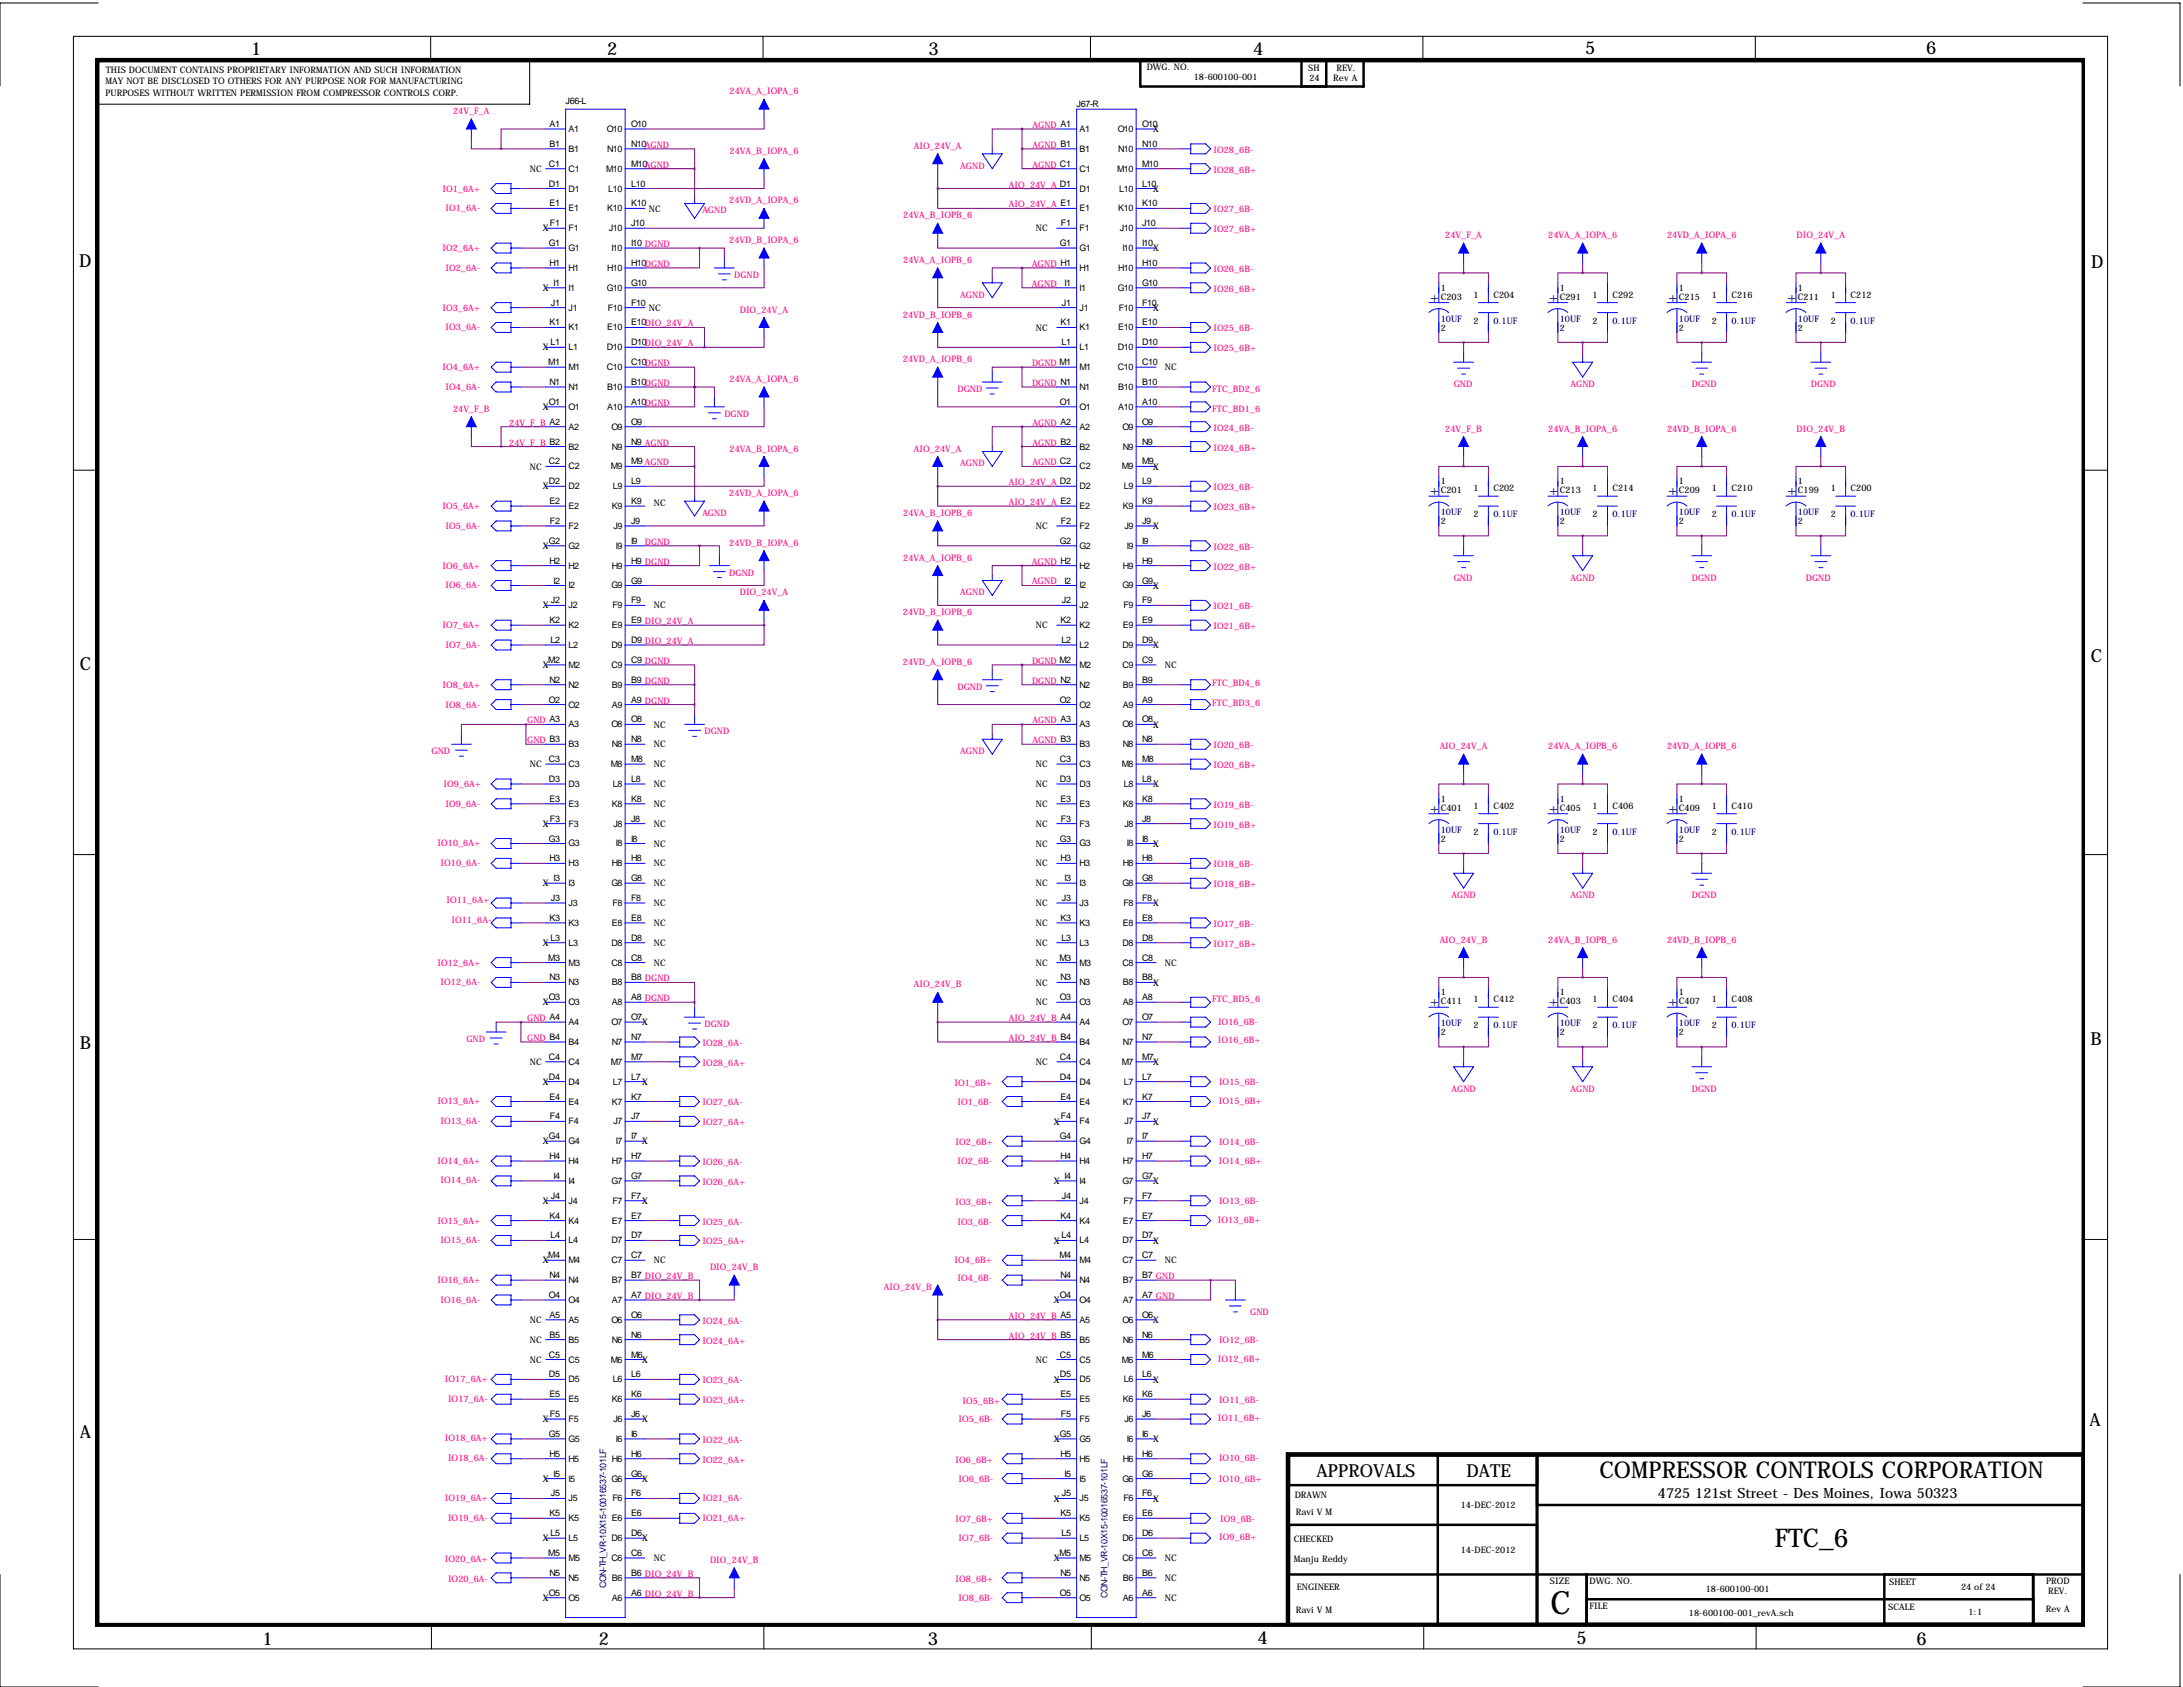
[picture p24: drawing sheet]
<svg xmlns="http://www.w3.org/2000/svg" width="559mm" height="432mm" viewBox="0 0 559 432" stroke-linecap="round" stroke-linejoin="round" font-family="sans-serif">
<defs><g id="words">
<text font-size="8.2" x="396.9" y="413">C</text>
<text font-size="6.6" x="454.3" y="395.9">FTC_6</text>
<text font-size="5.9" x="409.4" y="378.4">COMPRESSOR CONTROLS CORPORATION</text>
<g font-size="4.6">
<text x="64.3" y="14.1">1</text>
<text x="155.4" y="14.1">2</text>
<text x="237.7" y="14.1">3</text>
<text x="320.8" y="14.1">4</text>
<text x="405.8" y="13.9">5</text>
<text x="493" y="13.9">6</text>
<text x="20.3" y="68.3">D</text>
<text x="535.3" y="68.5">D</text>
<text x="20.4" y="171.6">C</text>
<text x="535.2" y="169.6">C</text>
<text x="20.5" y="268.5">B</text>
<text x="535.1" y="267.6">B</text>
<text x="534.9" y="364.9">A</text>
<text x="20.5" y="367.9">A</text>
<text x="337" y="378.1">APPROVALS</text>
<text x="375.4" y="378.1">DATE</text>
<text x="67.2" y="421">1</text>
<text x="153.3" y="421">2</text>
<text x="237.5" y="421">3</text>
<text x="321.9" y="420.9">4</text>
<text x="403.6" y="420.8">5</text>
<text x="490.6" y="421">6</text>
</g>
<g font-size="3.6" fill="#000080">
<text x="366" y="77.2">+</text>
<text x="396.5" y="77.2">+</text>
<text x="427" y="77.2">+</text>
<text x="457.5" y="77.2">+</text>
<text x="366" y="126.7">+</text>
<text x="396.5" y="126.7">+</text>
<text x="427" y="126.7">+</text>
<text x="457.5" y="126.7">+</text>
<text x="366" y="208">+</text>
<text x="396.5" y="208">+</text>
<text x="427" y="208">+</text>
<text x="366" y="257.6">+</text>
<text x="396.5" y="257.6">+</text>
<text x="427" y="257.6">+</text>
</g>
<text font-size="3.6" x="424.4" y="383.4">4725 121st Street - Des Moines, Iowa 50323</text>
<g font-size="2.4" fill="#ff0080">
<text x="264.1" y="68.3">AGND H1</text>
<text x="264.1" y="73.4">AGND</text>
<text x="264.1" y="149.6">AGND</text>
<text x="264.1" y="144.5">AGND H2</text>
</g>
<g font-size="2.3">
<text x="27" y="21.5">MAY NOT BE DISCLOSED TO OTHERS FOR ANY PURPOSE NOR FOR MANUFACTURING</text>
<text x="27.1" y="18.7">THIS DOCUMENT CONTAINS PROPRIETARY INFORMATION AND SUCH INFORMATION</text>
<text x="293.5" y="18">DWG. NO.</text>
<text x="305.6" y="20.5">18-600100-001</text>
<text x="334.9" y="18.1">SH</text>
<text x="335.2" y="20.8">24</text>
<text x="341.3" y="20.8">Rev A</text>
<text x="342.1" y="18.2">REV.</text>
<text x="27" y="24.6">PURPOSES WITHOUT WRITTEN PERMISSION FROM COMPRESSOR CONTROLS CORP.</text>
<text x="144.8" y="26.7">J66-L</text>
<text x="275.6" y="27.4">J67-R</text>
<text x="140.6" y="32.5">A1</text>
<text x="145.5" y="33.8">A1</text>
<text x="155.3" y="33.8">O10</text>
<text x="161.5" y="32.5">O10</text>
<text x="276.4" y="33.8">A1</text>
<text x="286.1" y="33.8">O10</text>
<text x="292.4" y="32.5">O10</text>
<text x="295.2" y="33.8">X</text>
<text x="140.6" y="37.6">B1</text>
<text x="145.5" y="38.9">B1</text>
<text x="155.4" y="38.9">N10</text>
<text x="161.5" y="37.6">N10AGND</text>
<text x="276.4" y="38.9">B1</text>
<text x="286.2" y="38.9">N10</text>
<text x="292.4" y="37.6">N10</text>
<text x="135.6" y="44">NC</text>
<text x="140.5" y="42.7">C1</text>
<text x="140.5" y="47.8">D1</text>
<text x="145.5" y="43.9">C1</text>
<text x="155.2" y="43.9">M10</text>
<text x="161.5" y="47.8">L10</text>
<text x="161.5" y="42.7">M10AGND</text>
<text x="276.4" y="43.9">C1</text>
<text x="286" y="43.9">M10</text>
<text x="292.4" y="47.8">L10</text>
<text x="292.4" y="42.7">M10</text>
<text x="140.6" y="52.8">E1</text>
<text x="145.5" y="49">D1</text>
<text x="155.7" y="49">L10</text>
<text x="161.5" y="52.8">K10</text>
<text x="276.4" y="49">D1</text>
<text x="286.5" y="49">L10</text>
<text x="292.4" y="52.8">K10</text>
<text x="295.2" y="49.1">X</text>
<text x="139" y="59.2">X</text>
<text x="140.8" y="57.9">F1</text>
<text x="145.5" y="54.1">E1</text>
<text x="145.5" y="59.2">F1</text>
<text x="155.4" y="54.1">K10</text>
<text x="155.8" y="59.2">J10</text>
<text x="161.5" y="57.9">J10</text>
<text x="166.1" y="54.1">NC</text>
<text x="265.2" y="59.2">NC</text>
<text x="271.6" y="57.9">F1</text>
<text x="276.4" y="54.1">E1</text>
<text x="276.4" y="59.2">F1</text>
<text x="286.2" y="54.1">K10</text>
<text x="286.6" y="59.2">J10</text>
<text x="292.4" y="57.9">J10</text>
<text x="140.5" y="63">G1</text>
<text x="145.5" y="64.3">G1</text>
<text x="156.5" y="64.3">I10</text>
<text x="161.5" y="63">I10 DGND</text>
<text x="271.3" y="63">G1</text>
<text x="276.4" y="64.3">G1</text>
<text x="287.3" y="64.3">I10</text>
<text x="292.4" y="63">I10</text>
<text x="295.2" y="64.3">X</text>
<text x="140.6" y="68.1">H1</text>
<text x="145.5" y="69.3">H1</text>
<text x="155.4" y="69.3">H10</text>
<text x="161.5" y="68.1">H10DGND</text>
<text x="276.4" y="69.3">H1</text>
<text x="286.2" y="69.3">H10</text>
<text x="292.4" y="68.1">H10</text>
<text x="139" y="74.5">X</text>
<text x="141.7" y="73.2">I1</text>
<text x="145.5" y="74.4">I1</text>
<text x="155.3" y="74.4">G10</text>
<text x="161.5" y="73.2">G10</text>
<text x="272.5" y="73.2">I1</text>
<text x="276.4" y="74.4">I1</text>
<text x="286.1" y="74.4">G10</text>
<text x="292.4" y="73.2">G10</text>
<text x="368.8" y="74.4">1</text>
<text x="368.8" y="76.7">C203</text>
<text x="377.2" y="76.2">1</text>
<text x="382.3" y="76.2">C204</text>
<text x="399.3" y="74.4">1</text>
<text x="399.3" y="76.7">C291</text>
<text x="407.7" y="76.2">1</text>
<text x="412.7" y="76.2">C292</text>
<text x="429.8" y="74.4">1</text>
<text x="429.8" y="76.7">C215</text>
<text x="438.1" y="76.2">1</text>
<text x="443.2" y="76.2">C216</text>
<text x="460.2" y="74.4">1</text>
<text x="460.2" y="76.7">C211</text>
<text x="468.6" y="76.2">1</text>
<text x="473.7" y="76.2">C212</text>
<text x="140.6" y="83.3">K1</text>
<text x="141" y="78.2">J1</text>
<text x="145.5" y="79.5">J1</text>
<text x="155.6" y="79.5">F10</text>
<text x="161.5" y="83.3">E10DIO_24V_A</text>
<text x="161.5" y="78.2">F10</text>
<text x="166.1" y="79.5">NC</text>
<text x="271.4" y="83.3">K1</text>
<text x="271.8" y="78.2">J1</text>
<text x="276.4" y="79.5">J1</text>
<text x="286.4" y="79.5">F10</text>
<text x="292.4" y="83.3">E10</text>
<text x="292.4" y="78.2">F10</text>
<text x="295.2" y="79.5">X</text>
<text x="377.2" y="82.9">2</text>
<text x="407.7" y="82.9">2</text>
<text x="438.1" y="82.9">2</text>
<text x="468.6" y="82.9">2</text>
<text x="139" y="89.7">X</text>
<text x="140.9" y="88.4">L1</text>
<text x="145.5" y="84.6">K1</text>
<text x="145.5" y="89.7">L1</text>
<text x="155.3" y="89.7">D10</text>
<text x="155.4" y="84.6">E10</text>
<text x="161.5" y="88.4">D10DIO_24V_A</text>
<text x="265.2" y="84.6">NC</text>
<text x="271.7" y="88.4">L1</text>
<text x="276.4" y="84.6">K1</text>
<text x="276.4" y="89.7">L1</text>
<text x="286.1" y="89.7">D10</text>
<text x="286.2" y="84.6">E10</text>
<text x="292.4" y="88.4">D10</text>
<text x="368.8" y="84.7">2</text>
<text x="399.3" y="84.7">2</text>
<text x="429.8" y="84.7">2</text>
<text x="460.2" y="84.7">2</text>
<text x="140.4" y="93.5">M1</text>
<text x="145.5" y="94.7">M1</text>
<text x="155.3" y="94.7">C10</text>
<text x="161.5" y="93.5">C10DGND</text>
<text x="276.4" y="94.7">M1</text>
<text x="286.1" y="94.7">C10</text>
<text x="292.4" y="93.5">C10</text>
<text x="298.2" y="94.8">NC</text>
<text x="140.6" y="98.6">N1</text>
<text x="145.5" y="99.8">N1</text>
<text x="155.4" y="99.8">B10</text>
<text x="161.5" y="98.6">B10DGND</text>
<text x="276.4" y="99.8">N1</text>
<text x="286.2" y="99.8">B10</text>
<text x="292.4" y="98.6">B10</text>
<text x="139" y="104.9">X</text>
<text x="140.5" y="103.6">O1</text>
<text x="145.5" y="104.9">O1</text>
<text x="155.4" y="104.9">A10</text>
<text x="161.5" y="103.6">A10DGND</text>
<text x="271.3" y="103.6">O1</text>
<text x="276.4" y="104.9">O1</text>
<text x="286.2" y="104.9">A10</text>
<text x="292.4" y="103.6">A10</text>
<text x="145.5" y="110">A2</text>
<text x="156.5" y="110">O9</text>
<text x="161.5" y="113.8">N9 AGND</text>
<text x="161.5" y="108.7">O9</text>
<text x="276.4" y="110">A2</text>
<text x="287.3" y="110">O9</text>
<text x="292.4" y="113.8">N9</text>
<text x="292.4" y="108.7">O9</text>
<text x="140.5" y="118.9">C2</text>
<text x="145.5" y="115.1">B2</text>
<text x="156.6" y="115.1">N9</text>
<text x="161.5" y="118.9">M9 AGND</text>
<text x="276.4" y="115.1">B2</text>
<text x="287.4" y="115.1">N9</text>
<text x="292.4" y="118.9">M9</text>
<text x="135.6" y="120.2">NC</text>
<text x="139" y="125.3">X</text>
<text x="140.5" y="124">D2</text>
<text x="145.5" y="120.1">C2</text>
<text x="145.5" y="125.2">D2</text>
<text x="156.4" y="120.1">M9</text>
<text x="156.9" y="125.2">L9</text>
<text x="161.5" y="124">L9</text>
<text x="276.4" y="120.1">C2</text>
<text x="276.4" y="125.2">D2</text>
<text x="287.2" y="120.1">M9</text>
<text x="287.7" y="125.2">L9</text>
<text x="292.4" y="124">L9</text>
<text x="295.2" y="120.2">X</text>
<text x="368.8" y="124">1</text>
<text x="377.2" y="125.7">1</text>
<text x="382.3" y="125.7">C202</text>
<text x="399.3" y="124">1</text>
<text x="407.7" y="125.7">1</text>
<text x="412.7" y="125.7">C214</text>
<text x="429.8" y="124">1</text>
<text x="438.1" y="125.7">1</text>
<text x="443.2" y="125.7">C210</text>
<text x="460.2" y="124">1</text>
<text x="468.6" y="125.7">1</text>
<text x="473.7" y="125.7">C200</text>
<text x="140.6" y="129">E2</text>
<text x="145.5" y="130.3">E2</text>
<text x="156.6" y="130.3">K9</text>
<text x="161.5" y="129">K9</text>
<text x="167.4" y="129.5">NC</text>
<text x="276.4" y="130.3">E2</text>
<text x="287.4" y="130.3">K9</text>
<text x="292.4" y="129">K9</text>
<text x="368.8" y="126.2">C201</text>
<text x="399.3" y="126.2">C213</text>
<text x="429.8" y="126.2">C209</text>
<text x="460.2" y="126.2">C199</text>
<text x="140.8" y="134.1">F2</text>
<text x="145.5" y="135.4">F2</text>
<text x="157" y="135.4">J9</text>
<text x="161.5" y="134.1">J9</text>
<text x="265.2" y="135.4">NC</text>
<text x="271.6" y="134.1">F2</text>
<text x="276.4" y="135.4">F2</text>
<text x="287.8" y="135.4">J9</text>
<text x="292.4" y="134.1">J9</text>
<text x="295.2" y="135.4">X</text>
<text x="368.8" y="134.2">2</text>
<text x="377.2" y="132.4">2</text>
<text x="399.3" y="134.2">2</text>
<text x="407.7" y="132.4">2</text>
<text x="429.8" y="134.2">2</text>
<text x="438.1" y="132.4">2</text>
<text x="460.2" y="134.2">2</text>
<text x="468.6" y="132.4">2</text>
<text x="139" y="140.5">X</text>
<text x="140.5" y="139.2">G2</text>
<text x="145.5" y="140.5">G2</text>
<text x="157.7" y="140.5">I9</text>
<text x="161.5" y="139.2">I9</text>
<text x="271.3" y="139.2">G2</text>
<text x="276.4" y="140.5">G2</text>
<text x="288.5" y="140.5">I9</text>
<text x="292.4" y="139.2">I9</text>
<text x="140.6" y="144.3">H2</text>
<text x="141.7" y="149.4">I2</text>
<text x="145.5" y="145.5">H2</text>
<text x="156.6" y="145.5">H9</text>
<text x="161.5" y="149.4">G9</text>
<text x="161.5" y="144.3">H9 DGND</text>
<text x="272.5" y="149.4">I2</text>
<text x="276.4" y="145.5">H2</text>
<text x="287.4" y="145.5">H9</text>
<text x="292.4" y="149.4">G9</text>
<text x="292.4" y="144.3">H9</text>
<text x="139" y="155.7">X</text>
<text x="141" y="154.4">J2</text>
<text x="145.5" y="150.6">I2</text>
<text x="145.5" y="155.7">J2</text>
<text x="156.5" y="150.6">G9</text>
<text x="156.8" y="155.7">F9</text>
<text x="161.5" y="154.4">F9</text>
<text x="167.4" y="155.7">NC</text>
<text x="271.8" y="154.4">J2</text>
<text x="276.4" y="150.6">I2</text>
<text x="276.4" y="155.7">J2</text>
<text x="287.3" y="150.6">G9</text>
<text x="287.6" y="155.7">F9</text>
<text x="292.4" y="154.4">F9</text>
<text x="295.2" y="150.7">X</text>
<text x="140.6" y="159.5">K2</text>
<text x="145.5" y="160.8">K2</text>
<text x="156.6" y="160.8">E9</text>
<text x="161.5" y="159.5">E9 DIO_24V_A</text>
<text x="265.2" y="160.8">NC</text>
<text x="271.4" y="159.5">K2</text>
<text x="276.4" y="160.8">K2</text>
<text x="287.4" y="160.8">E9</text>
<text x="292.4" y="159.5">E9</text>
<text x="140.9" y="164.6">L2</text>
<text x="145.5" y="165.9">L2</text>
<text x="156.5" y="165.9">D9</text>
<text x="161.5" y="164.6">D9 DIO_24V_A</text>
<text x="271.7" y="164.6">L2</text>
<text x="276.4" y="165.9">L2</text>
<text x="287.3" y="165.9">D9</text>
<text x="292.4" y="164.6">D9</text>
<text x="295.2" y="165.9">X</text>
<text x="139" y="171">X</text>
<text x="140.4" y="169.7">M2</text>
<text x="145.5" y="170.9">M2</text>
<text x="156.5" y="170.9">C9</text>
<text x="161.5" y="169.7">C9 DGND</text>
<text x="276.4" y="170.9">M2</text>
<text x="287.3" y="170.9">C9</text>
<text x="292.4" y="169.7">C9</text>
<text x="298.2" y="171">NC</text>
<text x="140.5" y="179.8">O2</text>
<text x="140.6" y="174.8">N2</text>
<text x="145.5" y="176">N2</text>
<text x="156.6" y="176">B9</text>
<text x="161.5" y="179.8">A9 DGND</text>
<text x="161.5" y="174.8">B9 DGND</text>
<text x="271.3" y="179.8">O2</text>
<text x="276.4" y="176">N2</text>
<text x="287.4" y="176">B9</text>
<text x="292.4" y="179.8">A9</text>
<text x="292.4" y="174.8">B9</text>
<text x="145.5" y="181.1">O2</text>
<text x="156.6" y="181.1">A9</text>
<text x="161.5" y="184.9">O8</text>
<text x="276.4" y="181.1">O2</text>
<text x="287.4" y="181.1">A9</text>
<text x="292.4" y="184.9">O8</text>
<text x="145.5" y="186.2">A3</text>
<text x="145.5" y="191.3">B3</text>
<text x="156.5" y="186.2">O8</text>
<text x="156.6" y="191.3">N8</text>
<text x="161.5" y="190">N8</text>
<text x="167.4" y="191.3">NC</text>
<text x="167.4" y="186.2">NC</text>
<text x="276.4" y="186.2">A3</text>
<text x="276.4" y="191.3">B3</text>
<text x="287.3" y="186.2">O8</text>
<text x="287.4" y="191.3">N8</text>
<text x="292.4" y="190">N8</text>
<text x="295.2" y="186.2">X</text>
<text x="135.6" y="196.4">NC</text>
<text x="140.5" y="195.1">C3</text>
<text x="145.5" y="196.3">C3</text>
<text x="156.4" y="196.3">M8</text>
<text x="161.5" y="195.1">M8</text>
<text x="167.4" y="196.4">NC</text>
<text x="265.2" y="196.4">NC</text>
<text x="271.3" y="195.1">C3</text>
<text x="276.4" y="196.3">C3</text>
<text x="287.2" y="196.3">M8</text>
<text x="292.4" y="195.1">M8</text>
<text x="140.5" y="200.2">D3</text>
<text x="145.5" y="201.4">D3</text>
<text x="156.9" y="201.4">L8</text>
<text x="161.5" y="200.2">L8</text>
<text x="167.4" y="201.5">NC</text>
<text x="265.2" y="201.5">NC</text>
<text x="271.3" y="200.2">D3</text>
<text x="276.4" y="201.4">D3</text>
<text x="287.7" y="201.4">L8</text>
<text x="292.4" y="200.2">L8</text>
<text x="295.2" y="201.5">X</text>
<text x="140.6" y="205.2">E3</text>
<text x="145.5" y="206.5">E3</text>
<text x="156.6" y="206.5">K8</text>
<text x="161.5" y="205.2">K8</text>
<text x="167.4" y="206.5">NC</text>
<text x="265.2" y="206.5">NC</text>
<text x="271.4" y="205.2">E3</text>
<text x="276.4" y="206.5">E3</text>
<text x="287.4" y="206.5">K8</text>
<text x="292.4" y="205.2">K8</text>
<text x="368.8" y="205.2">1</text>
<text x="368.8" y="207.5">C401</text>
<text x="377.2" y="207">1</text>
<text x="382.3" y="207">C402</text>
<text x="399.3" y="205.2">1</text>
<text x="399.3" y="207.5">C405</text>
<text x="407.7" y="207">1</text>
<text x="412.7" y="207">C406</text>
<text x="429.8" y="205.2">1</text>
<text x="429.8" y="207.5">C409</text>
<text x="438.1" y="207">1</text>
<text x="443.2" y="207">C410</text>
<text x="139" y="211.6">X</text>
<text x="140.5" y="215.4">G3</text>
<text x="140.8" y="210.3">F3</text>
<text x="145.5" y="211.6">F3</text>
<text x="157" y="211.6">J8</text>
<text x="161.5" y="215.4">I8</text>
<text x="161.5" y="210.3">J8</text>
<text x="167.4" y="211.6">NC</text>
<text x="265.2" y="211.6">NC</text>
<text x="271.3" y="215.4">G3</text>
<text x="271.6" y="210.3">F3</text>
<text x="276.4" y="211.6">F3</text>
<text x="287.8" y="211.6">J8</text>
<text x="292.4" y="215.4">I8</text>
<text x="292.4" y="210.3">J8</text>
<text x="368.8" y="215.5">2</text>
<text x="377.2" y="213.7">2</text>
<text x="399.3" y="215.5">2</text>
<text x="407.7" y="213.7">2</text>
<text x="429.8" y="215.5">2</text>
<text x="438.1" y="213.7">2</text>
<text x="140.6" y="220.5">H3</text>
<text x="145.5" y="216.7">G3</text>
<text x="145.5" y="221.7">H3</text>
<text x="156.6" y="221.7">H8</text>
<text x="157.7" y="216.7">I8</text>
<text x="161.5" y="220.5">H8</text>
<text x="167.4" y="221.8">NC</text>
<text x="167.4" y="216.7">NC</text>
<text x="265.2" y="216.7">NC</text>
<text x="265.2" y="221.8">NC</text>
<text x="271.4" y="220.5">H3</text>
<text x="276.4" y="216.7">G3</text>
<text x="276.4" y="221.7">H3</text>
<text x="287.4" y="221.7">H8</text>
<text x="288.5" y="216.7">I8</text>
<text x="292.4" y="220.5">H8</text>
<text x="295.2" y="216.7">X</text>
<text x="139" y="226.9">X</text>
<text x="141.7" y="225.6">I3</text>
<text x="145.5" y="226.8">I3</text>
<text x="156.5" y="226.8">G8</text>
<text x="161.5" y="225.6">G8</text>
<text x="167.4" y="226.9">NC</text>
<text x="265.2" y="226.9">NC</text>
<text x="272.5" y="225.6">I3</text>
<text x="276.4" y="226.8">I3</text>
<text x="287.3" y="226.8">G8</text>
<text x="292.4" y="225.6">G8</text>
<text x="141" y="230.6">J3</text>
<text x="145.5" y="231.9">J3</text>
<text x="156.8" y="231.9">F8</text>
<text x="161.5" y="230.6">F8</text>
<text x="167.4" y="231.9">NC</text>
<text x="265.2" y="231.9">NC</text>
<text x="271.8" y="230.6">J3</text>
<text x="276.4" y="231.9">J3</text>
<text x="287.6" y="231.9">F8</text>
<text x="292.4" y="230.6">F8</text>
<text x="295.2" y="231.9">X</text>
<text x="140.6" y="235.7">K3</text>
<text x="145.5" y="237">K3</text>
<text x="156.6" y="237">E8</text>
<text x="161.5" y="235.7">E8</text>
<text x="167.4" y="237">NC</text>
<text x="265.2" y="237">NC</text>
<text x="271.4" y="235.7">K3</text>
<text x="276.4" y="237">K3</text>
<text x="287.4" y="237">E8</text>
<text x="292.4" y="235.7">E8</text>
<text x="139" y="242.1">X</text>
<text x="140.4" y="245.9">M3</text>
<text x="140.9" y="240.8">L3</text>
<text x="145.5" y="242.1">L3</text>
<text x="156.5" y="242.1">D8</text>
<text x="161.5" y="245.9">C8</text>
<text x="161.5" y="240.8">D8</text>
<text x="167.4" y="242.1">NC</text>
<text x="265.2" y="242.1">NC</text>
<text x="271.2" y="245.9">M3</text>
<text x="271.7" y="240.8">L3</text>
<text x="276.4" y="242.1">L3</text>
<text x="287.3" y="242.1">D8</text>
<text x="292.4" y="245.9">C8</text>
<text x="292.4" y="240.8">D8</text>
<text x="140.6" y="251">N3</text>
<text x="145.5" y="247.1">M3</text>
<text x="156.5" y="247.1">C8</text>
<text x="161.5" y="251">B8 DGND</text>
<text x="167.4" y="247.2">NC</text>
<text x="265.2" y="247.2">NC</text>
<text x="271.4" y="251">N3</text>
<text x="276.4" y="247.1">M3</text>
<text x="287.3" y="247.1">C8</text>
<text x="292.4" y="251">B8</text>
<text x="298.2" y="247.2">NC</text>
<text x="139" y="257.3">X</text>
<text x="140.5" y="256">O3</text>
<text x="145.5" y="252.2">N3</text>
<text x="145.5" y="257.3">O3</text>
<text x="156.6" y="257.3">A8</text>
<text x="156.6" y="252.2">B8</text>
<text x="161.5" y="256">A8 DGND</text>
<text x="265.2" y="252.3">NC</text>
<text x="265.2" y="257.3">NC</text>
<text x="271.3" y="256">O3</text>
<text x="276.4" y="252.2">N3</text>
<text x="276.4" y="257.3">O3</text>
<text x="287.4" y="257.3">A8</text>
<text x="287.4" y="252.2">B8</text>
<text x="292.4" y="256">A8</text>
<text x="295.2" y="252.3">X</text>
<text x="368.8" y="254.8">1</text>
<text x="368.8" y="257">C411</text>
<text x="377.2" y="256.5">1</text>
<text x="382.3" y="256.5">C412</text>
<text x="399.3" y="254.8">1</text>
<text x="399.3" y="257">C403</text>
<text x="407.7" y="256.5">1</text>
<text x="412.7" y="256.5">C404</text>
<text x="429.8" y="254.8">1</text>
<text x="429.8" y="257">C407</text>
<text x="438.1" y="256.5">1</text>
<text x="443.2" y="256.5">C408</text>
<text x="145.5" y="262.4">A4</text>
<text x="156.5" y="262.4">O7</text>
<text x="161.5" y="261.1">O7</text>
<text x="164.4" y="262.4">X</text>
<text x="276.4" y="262.4">A4</text>
<text x="287.3" y="262.4">O7</text>
<text x="292.4" y="261.1">O7</text>
<text x="377.2" y="263.2">2</text>
<text x="407.7" y="263.2">2</text>
<text x="438.1" y="263.2">2</text>
<text x="145.5" y="267.5">B4</text>
<text x="156.6" y="267.5">N7</text>
<text x="161.5" y="266.2">N7</text>
<text x="276.4" y="267.5">B4</text>
<text x="287.4" y="267.5">N7</text>
<text x="292.4" y="266.2">N7</text>
<text x="368.8" y="265">2</text>
<text x="399.3" y="265">2</text>
<text x="429.8" y="265">2</text>
<text x="135.6" y="272.6">NC</text>
<text x="140.5" y="271.3">C4</text>
<text x="145.5" y="272.5">C4</text>
<text x="156.4" y="272.5">M7</text>
<text x="161.5" y="271.3">M7</text>
<text x="265.2" y="272.6">NC</text>
<text x="271.3" y="271.3">C4</text>
<text x="276.4" y="272.5">C4</text>
<text x="287.2" y="272.5">M7</text>
<text x="292.4" y="271.3">M7</text>
<text x="295.2" y="272.6">X</text>
<text x="139" y="277.7">X</text>
<text x="140.5" y="276.4">D4</text>
<text x="140.6" y="281.4">E4</text>
<text x="145.5" y="277.6">D4</text>
<text x="156.9" y="277.6">L7</text>
<text x="161.5" y="281.4">K7</text>
<text x="161.5" y="276.4">L7</text>
<text x="164.4" y="277.7">X</text>
<text x="271.3" y="276.4">D4</text>
<text x="271.4" y="281.4">E4</text>
<text x="276.4" y="277.6">D4</text>
<text x="287.7" y="277.6">L7</text>
<text x="292.4" y="281.4">K7</text>
<text x="292.4" y="276.4">L7</text>
<text x="140.8" y="286.5">F4</text>
<text x="145.5" y="282.7">E4</text>
<text x="145.5" y="287.8">F4</text>
<text x="156.6" y="282.7">K7</text>
<text x="157" y="287.8">J7</text>
<text x="161.5" y="286.5">J7</text>
<text x="269.8" y="287.8">X</text>
<text x="271.6" y="286.5">F4</text>
<text x="276.4" y="282.7">E4</text>
<text x="276.4" y="287.8">F4</text>
<text x="287.4" y="282.7">K7</text>
<text x="287.8" y="287.8">J7</text>
<text x="292.4" y="286.5">J7</text>
<text x="295.2" y="287.8">X</text>
<text x="139" y="292.9">X</text>
<text x="140.5" y="291.6">G4</text>
<text x="145.5" y="292.9">G4</text>
<text x="157.7" y="292.9">I7</text>
<text x="161.5" y="291.6">I7</text>
<text x="164.4" y="292.9">X</text>
<text x="271.3" y="291.6">G4</text>
<text x="276.4" y="292.9">G4</text>
<text x="288.5" y="292.9">I7</text>
<text x="292.4" y="291.6">I7</text>
<text x="140.6" y="296.7">H4</text>
<text x="145.5" y="297.9">H4</text>
<text x="156.6" y="297.9">H7</text>
<text x="161.5" y="296.7">H7</text>
<text x="271.4" y="296.7">H4</text>
<text x="276.4" y="297.9">H4</text>
<text x="287.4" y="297.9">H7</text>
<text x="292.4" y="296.7">H7</text>
<text x="141.7" y="301.8">I4</text>
<text x="145.5" y="303">I4</text>
<text x="156.5" y="303">G7</text>
<text x="161.5" y="301.8">G7</text>
<text x="269.8" y="303.1">X</text>
<text x="272.5" y="301.8">I4</text>
<text x="276.4" y="303">I4</text>
<text x="287.3" y="303">G7</text>
<text x="292.4" y="301.8">G7</text>
<text x="295.2" y="303.1">X</text>
<text x="139" y="308.1">X</text>
<text x="140.6" y="311.9">K4</text>
<text x="141" y="306.8">J4</text>
<text x="145.5" y="308.1">J4</text>
<text x="156.8" y="308.1">F7</text>
<text x="161.5" y="311.9">E7</text>
<text x="161.5" y="306.8">F7</text>
<text x="164.4" y="308.1">X</text>
<text x="271.4" y="311.9">K4</text>
<text x="271.8" y="306.8">J4</text>
<text x="276.4" y="308.1">J4</text>
<text x="287.6" y="308.1">F7</text>
<text x="292.4" y="311.9">E7</text>
<text x="292.4" y="306.8">F7</text>
<text x="140.9" y="317">L4</text>
<text x="145.5" y="313.2">K4</text>
<text x="156.6" y="313.2">E7</text>
<text x="161.5" y="317">D7</text>
<text x="271.7" y="317">L4</text>
<text x="276.4" y="313.2">K4</text>
<text x="287.4" y="313.2">E7</text>
<text x="292.4" y="317">D7</text>
<text x="139" y="323.4">X</text>
<text x="140.4" y="322.1">M4</text>
<text x="145.5" y="318.3">L4</text>
<text x="145.5" y="323.3">M4</text>
<text x="156.5" y="323.3">C7</text>
<text x="156.5" y="318.3">D7</text>
<text x="161.5" y="322.1">C7</text>
<text x="167.4" y="323.4">NC</text>
<text x="269.8" y="318.3">X</text>
<text x="271.2" y="322.1">M4</text>
<text x="276.4" y="318.3">L4</text>
<text x="276.4" y="323.3">M4</text>
<text x="287.3" y="323.3">C7</text>
<text x="287.3" y="318.3">D7</text>
<text x="292.4" y="322.1">C7</text>
<text x="295.2" y="318.3">X</text>
<text x="298.2" y="323.4">NC</text>
<text x="140.6" y="327.2">N4</text>
<text x="145.5" y="328.4">N4</text>
<text x="156.6" y="328.4">B7</text>
<text x="161.5" y="327.2">B7 DIO_24V_B</text>
<text x="271.4" y="327.2">N4</text>
<text x="276.4" y="328.4">N4</text>
<text x="287.4" y="328.4">B7</text>
<text x="292.4" y="327.2">B7 GND</text>
<text x="140.5" y="332.2">O4</text>
<text x="145.5" y="333.5">O4</text>
<text x="156.6" y="333.5">A7</text>
<text x="161.5" y="332.2">A7 DIO_24V_B</text>
<text x="269.8" y="333.5">X</text>
<text x="271.3" y="332.2">O4</text>
<text x="276.4" y="333.5">O4</text>
<text x="287.4" y="333.5">A7</text>
<text x="292.4" y="332.2">A7 GND</text>
<text x="135.6" y="338.6">NC</text>
<text x="140.6" y="337.3">A5</text>
<text x="145.5" y="338.6">A5</text>
<text x="156.5" y="338.6">O6</text>
<text x="161.5" y="337.3">O6</text>
<text x="276.4" y="338.6">A5</text>
<text x="287.3" y="338.6">O6</text>
<text x="292.4" y="337.3">O6</text>
<text x="295.2" y="338.6">X</text>
<text x="135.6" y="343.7">NC</text>
<text x="140.5" y="347.5">C5</text>
<text x="140.6" y="342.4">B5</text>
<text x="145.5" y="343.7">B5</text>
<text x="156.6" y="343.7">N6</text>
<text x="161.5" y="347.5">M6</text>
<text x="161.5" y="342.4">N6</text>
<text x="271.3" y="347.5">C5</text>
<text x="276.4" y="343.7">B5</text>
<text x="287.4" y="343.7">N6</text>
<text x="292.4" y="347.5">M6</text>
<text x="292.4" y="342.4">N6</text>
<text x="135.6" y="348.8">NC</text>
<text x="140.5" y="352.6">D5</text>
<text x="145.5" y="348.7">C5</text>
<text x="145.5" y="353.8">D5</text>
<text x="156.4" y="348.7">M6</text>
<text x="156.9" y="353.8">L6</text>
<text x="161.5" y="352.6">L6</text>
<text x="164.4" y="348.8">X</text>
<text x="265.2" y="348.8">NC</text>
<text x="269.8" y="353.9">X</text>
<text x="271.3" y="352.6">D5</text>
<text x="276.4" y="348.7">C5</text>
<text x="276.4" y="353.8">D5</text>
<text x="287.2" y="348.7">M6</text>
<text x="287.7" y="353.8">L6</text>
<text x="292.4" y="352.6">L6</text>
<text x="295.2" y="353.9">X</text>
<text x="140.6" y="357.6">E5</text>
<text x="145.5" y="358.9">E5</text>
<text x="156.6" y="358.9">K6</text>
<text x="161.5" y="357.6">K6</text>
<text x="271.4" y="357.6">E5</text>
<text x="276.4" y="358.9">E5</text>
<text x="287.4" y="358.9">K6</text>
<text x="292.4" y="357.6">K6</text>
<text x="139" y="364">X</text>
<text x="140.8" y="362.7">F5</text>
<text x="145.5" y="364">F5</text>
<text x="157" y="364">J6</text>
<text x="161.5" y="362.7">J6</text>
<text x="164.4" y="364">X</text>
<text x="271.6" y="362.7">F5</text>
<text x="276.4" y="364">F5</text>
<text x="287.8" y="364">J6</text>
<text x="292.4" y="362.7">J6</text>
<text x="140.5" y="367.8">G5</text>
<text x="145.5" y="369.1">G5</text>
<text x="157.7" y="369.1">I6</text>
<text x="161.5" y="367.8">I6</text>
<text x="269.8" y="369.1">X</text>
<text x="271.3" y="367.8">G5</text>
<text x="276.4" y="369.1">G5</text>
<text x="288.5" y="369.1">I6</text>
<text x="292.4" y="367.8">I6</text>
<text x="295.2" y="369.1">X</text>
<text x="140.6" y="372.9">H5</text>
<text x="141.7" y="378">I5</text>
<text x="145.5" y="374.1">H5</text>
<text x="156.6" y="374.1">H6</text>
<text x="161.5" y="378">G6</text>
<text x="161.5" y="372.9">H6</text>
<text x="271.4" y="372.9">H5</text>
<text x="272.5" y="378">I5</text>
<text x="276.4" y="374.1">H5</text>
<text x="287.4" y="374.1">H6</text>
<text x="292.4" y="378">G6</text>
<text x="292.4" y="372.9">H6</text>
<text x="139" y="379.3">X</text>
<text x="141" y="383">J5</text>
<text x="145.5" y="379.2">I5</text>
<text x="156.5" y="379.2">G6</text>
<text x="161.5" y="383">F6</text>
<text x="164.4" y="379.3">X</text>
<text x="271.8" y="383">J5</text>
<text x="276.4" y="379.2">I5</text>
<text x="287.3" y="379.2">G6</text>
<text x="292.4" y="383">F6</text>
<text x="331.4" y="383.4">DRAWN</text>
<text x="140.6" y="388.1">K5</text>
<text x="145.5" y="384.3">J5</text>
<text x="145.5" y="389.4">K5</text>
<text x="156.6" y="389.4">E6</text>
<text x="156.8" y="384.3">F6</text>
<text x="161.5" y="388.1">E6</text>
<text x="269.8" y="384.3">X</text>
<text x="271.4" y="388.1">K5</text>
<text x="276.4" y="384.3">J5</text>
<text x="276.4" y="389.4">K5</text>
<text x="287.4" y="389.4">E6</text>
<text x="287.6" y="384.3">F6</text>
<text x="292.4" y="388.1">E6</text>
<text x="295.2" y="384.3">X</text>
<text x="331.7" y="387.8">Ravi V M</text>
<text x="373.9" y="386">14-DEC-2012</text>
<text x="139" y="394.5">X</text>
<text x="140.9" y="393.2">L5</text>
<text x="145.5" y="394.5">L5</text>
<text x="156.5" y="394.5">D6</text>
<text x="161.5" y="393.2">D6</text>
<text x="164.4" y="394.5">X</text>
<text x="271.7" y="393.2">L5</text>
<text x="276.4" y="394.5">L5</text>
<text x="287.3" y="394.5">D6</text>
<text x="292.4" y="393.2">D6</text>
<text x="331.2" y="394.6">CHECKED</text>
<text x="140.4" y="398.3">M5</text>
<text x="145.5" y="399.5">M5</text>
<text x="156.5" y="399.5">C6</text>
<text x="161.5" y="398.3">C6</text>
<text x="167.4" y="399.6">NC</text>
<text x="269.8" y="399.6">X</text>
<text x="271.2" y="398.3">M5</text>
<text x="276.4" y="399.5">M5</text>
<text x="287.3" y="399.5">C6</text>
<text x="292.4" y="398.3">C6</text>
<text x="298.2" y="399.6">NC</text>
<text x="331.2" y="399.7">Manju Reddy</text>
<text x="373.9" y="397.5">14-DEC-2012</text>
<text x="140.6" y="403.4">N5</text>
<text x="145.5" y="404.6">N5</text>
<text x="156.6" y="404.6">B6</text>
<text x="161.5" y="403.4">B6 DIO_24V_B</text>
<text x="271.4" y="403.4">N5</text>
<text x="276.4" y="404.6">N5</text>
<text x="287.4" y="404.6">B6</text>
<text x="292.4" y="403.4">B6</text>
<text x="298.2" y="404.7">NC</text>
<text x="331.9" y="407.1">ENGINEER</text>
<text x="396.7" y="405.5">SIZE</text>
<text x="406.9" y="405.5">DWG. NO.</text>
<text x="436.6" y="407.4">18-600100-001</text>
<text x="483.6" y="405.8">SHEET</text>
<text x="502" y="406.9">24 of 24</text>
<text x="523.7" y="405.5">PROD</text>
<text x="139" y="409.7">X</text>
<text x="140.5" y="408.4">O5</text>
<text x="145.5" y="409.7">O5</text>
<text x="156.6" y="409.7">A6</text>
<text x="161.5" y="408.4">A6 DIO_24V_B</text>
<text x="271.3" y="408.4">O5</text>
<text x="276.4" y="409.7">O5</text>
<text x="287.4" y="409.7">A6</text>
<text x="292.4" y="408.4">A6</text>
<text x="298.2" y="409.7">NC</text>
<text x="331.7" y="412.9">Ravi V M</text>
<text x="406.9" y="411.9">FILE</text>
<text x="432.3" y="413.7">18-600100-001_revA.sch</text>
<text x="483.4" y="412.1">SCALE</text>
<text x="503.9" y="413.5">1:1</text>
<text x="523.6" y="412.7">Rev A</text>
<text x="524.3" y="408.1">REV.</text>
</g>
<g font-size="2.3" fill="#ff0080">
<text x="116" y="29.2">24V_F_A</text>
<text x="186.8" y="24.1">24VA_A_IOPA_6</text>
<text x="264.3" y="32.8">AGND A1</text>
<text x="186.8" y="39.4">24VA_B_IOPA_6</text>
<text x="233.9" y="38.1">AIO_24V_A</text>
<text x="264.3" y="37.8">AGND B1</text>
<text x="310.6" y="39.1">IO28_6B-</text>
<text x="245.8" y="43.2">AGND</text>
<text x="264.3" y="42.9">AGND C1</text>
<text x="310.6" y="44.2">IO28_6B+</text>
<text x="113.3" y="49">IO1_6A+</text>
<text x="186.7" y="52.1">24VD_A_IOPA_6</text>
<text x="258.3" y="48">AIO_24V_A D1</text>
<text x="258.3" y="53.1">AIO_24V_A E1</text>
<text x="114" y="54.1">IO1_6A-</text>
<text x="179.8" y="54.6">AGND</text>
<text x="231.2" y="55.9">24VA_B_IOPB_6</text>
<text x="310.6" y="54.4">IO27_6B-</text>
<text x="310.6" y="59.4">IO27_6B+</text>
<text x="113.3" y="64.3">IO2_6A+</text>
<text x="186.7" y="62.2">24VD_B_IOPA_6</text>
<text x="370" y="61">24V_F_A</text>
<text x="396.3" y="61">24VA_A_IOPA_6</text>
<text x="426.7" y="61">24VD_A_IOPA_6</text>
<text x="459.9" y="61">DIO_24V_A</text>
<text x="114" y="69.3">IO2_6A-</text>
<text x="188" y="71.1">DGND</text>
<text x="231.2" y="67.3">24VA_A_IOPB_6</text>
<text x="310.6" y="69.6">IO26_6B-</text>
<text x="245.8" y="76.2">AGND</text>
<text x="310.6" y="74.7">IO26_6B+</text>
<text x="113.3" y="79.5">IO3_6A+</text>
<text x="189.4" y="80">DIO_24V_A</text>
<text x="231.1" y="81.3">24VD_B_IOPB_6</text>
<text x="114" y="84.6">IO3_6A-</text>
<text x="310.6" y="84.8">IO25_6B-</text>
<text x="310.6" y="89.9">IO25_6B+</text>
<text x="113.3" y="94.7">IO4_6A+</text>
<text x="231.1" y="92.7">24VD_A_IOPB_6</text>
<text x="264.2" y="93.7">DGND M1</text>
<text x="114" y="99.8">IO4_6A-</text>
<text x="186.8" y="97.8">24VA_A_IOPA_6</text>
<text x="245.1" y="100.3">DGND</text>
<text x="264.2" y="98.8">DGND N1</text>
<text x="310.3" y="100.3">FTC_BD2_6</text>
<text x="372.1" y="99.1">GND</text>
<text x="402" y="99.1">AGND</text>
<text x="433.1" y="99.1">DGND</text>
<text x="463.5" y="99.1">DGND</text>
<text x="116" y="105.4">24V_F_B</text>
<text x="185.4" y="106.7">DGND</text>
<text x="310.3" y="105.4">FTC_BD1_6</text>
<text x="130.3" y="109">24V_F_B A2</text>
<text x="264.3" y="109">AGND A2</text>
<text x="310.6" y="110.2">IO24_6B-</text>
<text x="370" y="110.5">24V_F_B</text>
<text x="396.3" y="110.5">24VA_B_IOPA_6</text>
<text x="426.7" y="110.5">24VD_B_IOPA_6</text>
<text x="459.9" y="110.5">DIO_24V_B</text>
<text x="130.3" y="114">24V_F_B B2</text>
<text x="186.8" y="115.6">24VA_B_IOPA_6</text>
<text x="233.9" y="115.6">AIO_24V_A</text>
<text x="245.8" y="119.4">AGND</text>
<text x="264.3" y="114">AGND B2</text>
<text x="264.3" y="119.1">AGND C2</text>
<text x="310.6" y="115.3">IO24_6B+</text>
<text x="258.3" y="124.2">AIO_24V_A D2</text>
<text x="310.6" y="125.5">IO23_6B-</text>
<text x="113.3" y="130.3">IO5_6A+</text>
<text x="186.7" y="127">24VD_A_IOPA_6</text>
<text x="258.3" y="129.3">AIO_24V_A E2</text>
<text x="310.6" y="130.6">IO23_6B+</text>
<text x="114" y="135.4">IO5_6A-</text>
<text x="179.8" y="132.1">AGND</text>
<text x="231.2" y="132.1">24VA_B_IOPB_6</text>
<text x="165.1" y="139.4">DGND</text>
<text x="186.7" y="139.7">24VD_B_IOPA_6</text>
<text x="231.2" y="143.5">24VA_A_IOPB_6</text>
<text x="310.6" y="140.7">IO22_6B-</text>
<text x="113.3" y="145.5">IO6_6A+</text>
<text x="186.7" y="147.3">DGND</text>
<text x="310.6" y="145.8">IO22_6B+</text>
<text x="372.1" y="148.6">GND</text>
<text x="402" y="148.6">AGND</text>
<text x="433.1" y="148.6">DGND</text>
<text x="462.3" y="148.6">DGND</text>
<text x="114" y="150.6">IO6_6A-</text>
<text x="189.4" y="152.4">DIO_24V_A</text>
<text x="245.8" y="152.4">AGND</text>
<text x="310.6" y="156">IO21_6B-</text>
<text x="113.3" y="160.8">IO7_6A+</text>
<text x="231.1" y="157.5">24VD_B_IOPB_6</text>
<text x="310.6" y="161">IO21_6B+</text>
<text x="114" y="165.9">IO7_6A-</text>
<text x="231.1" y="170.2">24VD_A_IOPB_6</text>
<text x="264.2" y="169.9">DGND M2</text>
<text x="113.3" y="176">IO8_6A+</text>
<text x="245.1" y="176.5">DGND</text>
<text x="264.2" y="175">DGND N2</text>
<text x="310.3" y="175.6">FTC_BD4_6</text>
<text x="114" y="181.1">IO8_6A-</text>
<text x="135" y="185.2">GND A3</text>
<text x="264.3" y="185.2">AGND A3</text>
<text x="310.3" y="180.7">FTC_BD3_6</text>
<text x="135" y="190.2">GND B3</text>
<text x="180.3" y="188">DGND</text>
<text x="264.3" y="190.2">AGND B3</text>
<text x="310.6" y="191.5">IO20_6B-</text>
<text x="368.5" y="191.8">AIO_24V_A</text>
<text x="396.3" y="191.8">24VA_A_IOPB_6</text>
<text x="426.7" y="191.8">24VD_A_IOPB_6</text>
<text x="110.5" y="193">GND</text>
<text x="245.8" y="193">AGND</text>
<text x="310.6" y="196.6">IO20_6B+</text>
<text x="113.5" y="201.4">IO9_6A+</text>
<text x="114" y="206.5">IO9_6A-</text>
<text x="310.6" y="206.8">IO19_6B-</text>
<text x="310.6" y="211.8">IO19_6B+</text>
<text x="112" y="216.7">IO10_6A+</text>
<text x="112.8" y="221.7">IO10_6A-</text>
<text x="310.6" y="222">IO18_6B-</text>
<text x="310.6" y="227.1">IO18_6B+</text>
<text x="114.3" y="231.1">IO11_6A+</text>
<text x="371.6" y="229.9">AGND</text>
<text x="402" y="229.9">AGND</text>
<text x="433.1" y="229.9">DGND</text>
<text x="115.6" y="236.2">IO11_6A-</text>
<text x="310.6" y="237.2">IO17_6B-</text>
<text x="310.6" y="242.3">IO17_6B+</text>
<text x="368.5" y="241.3">AIO_24V_B</text>
<text x="396.3" y="241.3">24VA_B_IOPB_6</text>
<text x="426.7" y="241.3">24VD_B_IOPB_6</text>
<text x="112" y="247.1">IO12_6A+</text>
<text x="112.8" y="252.2">IO12_6A-</text>
<text x="233.9" y="252.7">AIO_24V_B</text>
<text x="310.3" y="256.5">FTC_BD5_6</text>
<text x="135" y="261.4">GND A4</text>
<text x="180.3" y="262.9">DGND</text>
<text x="258.3" y="261.4">AIO_24V_B A4</text>
<text x="311.8" y="262.5">IO16_6B-</text>
<text x="119.4" y="266.7">GND</text>
<text x="135" y="266.4">GND B4</text>
<text x="179.8" y="267.7">IO28_6A-</text>
<text x="258.3" y="266.4">AIO_24V_B B4</text>
<text x="311.8" y="267">IO16_6B+</text>
<text x="179.8" y="272.8">IO28_6A+</text>
<text x="244.3" y="277.9">IO1_6B+</text>
<text x="312" y="277.7">IO15_6B-</text>
<text x="371.6" y="279.4">AGND</text>
<text x="402" y="279.4">AGND</text>
<text x="433.1" y="279.4">DGND</text>
<text x="112" y="282.7">IO13_6A+</text>
<text x="112.8" y="287.8">IO13_6A-</text>
<text x="179.8" y="283">IO27_6A-</text>
<text x="245.1" y="283">IO1_6B-</text>
<text x="312" y="282.5">IO15_6B+</text>
<text x="179.8" y="288">IO27_6A+</text>
<text x="244.6" y="293.1">IO2_6B+</text>
<text x="312" y="293">IO14_6B-</text>
<text x="112" y="297.9">IO14_6A+</text>
<text x="179.8" y="298.2">IO26_6A-</text>
<text x="245.1" y="297.9">IO2_6B-</text>
<text x="312" y="298">IO14_6B+</text>
<text x="112.8" y="302.8">IO14_6A-</text>
<text x="179.8" y="303.3">IO26_6A+</text>
<text x="244.6" y="308.4">IO3_6B+</text>
<text x="312" y="308.2">IO13_6B-</text>
<text x="112" y="313.2">IO15_6A+</text>
<text x="179.8" y="313.4">IO25_6A-</text>
<text x="245.1" y="313.4">IO3_6B-</text>
<text x="311.8" y="313">IO13_6B+</text>
<text x="112.8" y="318.3">IO15_6A-</text>
<text x="179.8" y="318.5">IO25_6A+</text>
<text x="244.3" y="323.3">IO4_6B+</text>
<text x="112" y="328.4">IO16_6A+</text>
<text x="181.8" y="325.1">DIO_24V_B</text>
<text x="245.1" y="327.9">IO4_6B-</text>
<text x="112.8" y="333.5">IO16_6A-</text>
<text x="226.3" y="330.2">AIO_24V_B</text>
<text x="179.8" y="338.8">IO24_6A-</text>
<text x="258.3" y="337.6">AIO_24V_B A5</text>
<text x="320" y="336.5">GND</text>
<text x="179.8" y="343.9">IO24_6A+</text>
<text x="258.3" y="342.6">AIO_24V_B B5</text>
<text x="312" y="343.8">IO12_6B-</text>
<text x="113.9" y="353.7">IO17_6A+</text>
<text x="311.8" y="348.6">IO12_6B+</text>
<text x="114.7" y="358.7">IO17_6A-</text>
<text x="179.8" y="354.1">IO23_6A-</text>
<text x="179.8" y="359.2">IO23_6A+</text>
<text x="246.4" y="359.4">IO5_6B+</text>
<text x="312" y="359">IO11_6B-</text>
<text x="245.4" y="364">IO5_6B-</text>
<text x="311.8" y="363.8">IO11_6B+</text>
<text x="113.9" y="368.9">IO18_6A+</text>
<text x="179.8" y="369.3">IO22_6A-</text>
<text x="114.7" y="374">IO18_6A-</text>
<text x="179.8" y="374.4">IO22_6A+</text>
<text x="244.6" y="374.4">IO6_6B+</text>
<text x="312" y="374">IO10_6B-</text>
<text x="245.4" y="379.2">IO6_6B-</text>
<text x="312" y="379.3">IO10_6B+</text>
<text x="113.9" y="384.1">IO19_6A+</text>
<text x="114.7" y="389.2">IO19_6A-</text>
<text x="179.8" y="389.2">IO21_6A+</text>
<text x="179.8" y="384.1">IO21_6A-</text>
<text x="244.6" y="389.6">IO7_6B+</text>
<text x="312.4" y="389.5">IO9_6B-</text>
<text x="245.4" y="394.5">IO7_6B-</text>
<text x="312.1" y="394.3">IO9_6B+</text>
<text x="113.9" y="399.8">IO20_6A+</text>
<text x="181.8" y="400">DIO_24V_B</text>
<text x="114.7" y="404.9">IO20_6A-</text>
<text x="244.6" y="404.9">IO8_6B+</text>
<text x="245.4" y="409.7">IO8_6B-</text>
</g>
<g font-size="2.3" fill="#000080">
<text x="368.8" y="82.4">10UF</text>
<text x="382.3" y="82.9">0.1UF</text>
<text x="399.3" y="82.4">10UF</text>
<text x="412.7" y="82.9">0.1UF</text>
<text x="429.8" y="82.4">10UF</text>
<text x="443.2" y="82.9">0.1UF</text>
<text x="460.2" y="82.4">10UF</text>
<text x="473.7" y="82.9">0.1UF</text>
<text x="368.8" y="131.9">10UF</text>
<text x="399.3" y="131.9">10UF</text>
<text x="429.8" y="131.9">10UF</text>
<text x="460.2" y="131.9">10UF</text>
<text x="382.3" y="132.4">0.1UF</text>
<text x="412.7" y="132.4">0.1UF</text>
<text x="443.2" y="132.4">0.1UF</text>
<text x="473.7" y="132.4">0.1UF</text>
<text x="368.8" y="213.2">10UF</text>
<text x="382.3" y="213.7">0.1UF</text>
<text x="399.3" y="213.2">10UF</text>
<text x="412.7" y="213.7">0.1UF</text>
<text x="429.8" y="213.2">10UF</text>
<text x="443.2" y="213.7">0.1UF</text>
<text x="368.8" y="262.7">10UF</text>
<text x="382.3" y="263.2">0.1UF</text>
<text x="399.3" y="262.7">10UF</text>
<text x="412.7" y="263.2">0.1UF</text>
<text x="429.8" y="262.7">10UF</text>
<text x="443.2" y="263.2">0.1UF</text>
<text x="155.2" y="406.5" transform="rotate(-90 155.2 406.5)">CON-TH_VR-10X15-10016537-101LF</text>
<text x="283.5" y="409" transform="rotate(-90 283.5 409)">CON-TH_VR-10X15-10016537-101LF</text>
</g>
</g></defs>
<g fill="none" stroke="#000" stroke-width=".26">
<path d="M18.8 9.3h520.7v412.7h-520.7zM25.1 .8h-25.1v21.2M110.2 9.3v6.3M142.7 15.6h-7.1v11.1h-110.9M195.3 9.3v6.3M279.1 9.3v6.3M364.2 9.3v6.3M449.3 9.3v6.3M533.1 .8h24.9v21.2M18.8 120.3h6.4M533.1 120.3h6.4M18.7 218.7h6.4"/>
<path d="M533 218.7h6.4M18.7 317.2h6.4M533 317.2h6.4M0 403v28.8h25.1M110.4 415.7v6.3M195.5 415.7v6.3M279.3 415.7v6.3M364.4 415.7v6.3M449.5 415.7v6.3M558 403v28.8h-24.9"/>
</g>
<g fill="none" stroke="#000" stroke-width=".63">
<path d="M24.6 15.1h508.8v401h-508.8zM25.1 15.6h508v400.1h-508zM291.9 15.4h57.1v6.7h-57.1zM333.1 15.4v6.7M339.5 15.4v6.7M368 372.5v43.2M393.4 372.5v43.2M533.1 372.5h-203.2v43.2M533.1 372h-203.7v43.7M329.9 380.1h63.5M329.9 390.3h63.5M393.4 385.2h139.7"/>
<path d="M329.9 403h203.2M406.1 403v12.7M406.1 409.3h114.3M482.3 403v12.7M520.4 403v12.7"/>
</g>
<g fill="none" stroke="#00f" stroke-width=".26">
<path d="M120.6 30.5v5.1M139.7 33h5.1M139.7 38.1h5.1M144.8 27.9h15.2v386.1h-15.2zM160 33h5.1M160 38.1h5.1M195.6 25.4v5.1M240 39.4v5M251.5 39.4h5l-2.5 3.8zM254 38.1v1.3M270.5 33h5.1M270.5 38.1h5.1"/>
<path d="M275.6 27.9h15.2v386.1h-15.2zM290.8 33h5.1M290.8 38.1h5.1M302.3 38.1h2.5M304.8 36.8h3.8l1.3 1.3-1.3 1.3h-3.8zM125.7 53.3l1.3-1.2h3.8v2.5h-3.8zM127 47h3.8v2.5h-3.8l-1.3-1.2zM130.8 48.3h2.5M130.8 53.3h2.5M139.7 43.2h5.1M139.7 48.3h5.1M139.7 53.3h5.1"/>
<path d="M139.7 58.4h5.1M160 43.2h5.1M160 48.3h5.1M160 53.3h5.1M160 58.4h5.1M175.3 52.1h5l-2.5 3.8zM177.8 50.8v1.3M195.6 40.6v5.1M195.6 53.3v5.1M240 57.1v5.1M270.5 43.2h5.1M270.5 48.3h5.1"/>
<path d="M270.5 53.3h5.1M270.5 58.4h5.1M290.8 43.2h5.1M290.8 48.3h5.1M290.8 53.3h5.1M290.8 58.4h5.1M302.3 43.2h2.5M302.3 53.3h2.5M302.3 58.4h2.5M304.8 52.1h3.8l1.3 1.2-1.3 1.3h-3.8zM304.8 41.9h3.8l1.3 1.3-1.3 1.2h-3.8zM304.8 57.1h3.8l1.3 1.3-1.3 1.3h-3.8z"/>
<path d="M125.7 63.5l1.3-1.3h3.8v2.6h-3.8zM125.7 68.6l1.3-1.3h3.8v2.5h-3.8zM127 77.5h3.8v2.5h-3.8l-1.3-1.3zM130.8 63.5h2.5M130.8 68.6h2.5M130.8 78.7h2.5M139.7 63.5h5.1M139.7 68.6h5.1M139.7 73.7h5.1M139.7 78.7h5.1M160 63.5h5.1M160 68.6h5.1"/>
<path d="M160 73.7h5.1M160 78.7h5.1M182.9 68.6h5.1M183.9 70.1h3M184.9 71.6h1M185.4 66v2.6M195.6 63.5v5.1M240 68.6v5.1M251.5 72.4h5l-2.5 3.8zM254 71.1v1.3M270.5 63.5h5.1M270.5 68.6h5.1"/>
<path d="M270.5 73.7h5.1M270.5 78.7h5.1M290.8 63.5h5.1M290.8 68.6h5.1M290.8 73.7h5.1M290.8 78.7h5.1M302.3 68.6h2.5M302.3 73.7h2.5M304.8 67.3h3.8l1.3 1.3-1.3 1.2h-3.8zM304.8 72.4h3.8l1.3 1.3-1.3 1.2h-3.8zM365.8 77.5h5M365.8 80a3.7 3.7 0 0 1 5 0"/>
<path d="M368.3 72.4v5.1M368.3 79v6.1M374.6 62.2v5.1M378.5 77.5h5M381 72.4v5.1M396.2 77.5h5.1M396.3 80a3.7 3.7 0 0 1 5 0M398.8 72.4v5.1M398.8 79v6.1M405.1 62.2v5.1M408.9 77.5h5.1M411.5 72.4v5.1"/>
<path d="M426.7 77.5h5.1M426.7 80a3.7 3.7 0 0 1 5.1 0M429.3 72.4v5.1M429.3 79v6.1M435.6 62.2v5.1M439.4 77.5h5.1M442 72.4v5.1M457.2 77.5h5.1M457.2 80a3.7 3.7 0 0 1 5.1 0M459.7 72.4v5.1M459.7 79v6.1M466.1 62.2v5.1"/>
<path d="M469.9 77.5h5.1M472.4 72.4v5.1M125.7 83.8l1.3-1.2h3.8v2.5h-3.8zM125.7 99.1l1.3-1.3h3.8v2.5h-3.8zM127 92.7h3.8v2.5h-3.8l-1.3-1.2zM130.8 83.8h2.5M130.8 94h2.5M130.8 99.1h2.5M139.7 83.8h5.1M139.7 88.9h5.1M139.7 94h5.1M139.7 99.1h5.1"/>
<path d="M160 83.8h5.1M160 88.9h5.1M160 94h5.1M160 99.1h5.1M195.6 81.3v5.1M195.6 99.1v5M240 82.6v5M240 94v5.1M251.5 97.8h5M252.5 99.3h3M254 95.2v2.6M270.5 83.8h5.1"/>
<path d="M270.5 88.9h5.1M270.5 94h5.1M270.5 99.1h5.1M290.8 83.8h5.1M290.8 88.9h5.1M290.8 94h5.1M290.8 99.1h5.1M302.3 83.8h2.5M302.3 88.9h2.5M302.3 99.1h2.5M304.8 82.6h3.8l1.3 1.2-1.3 1.3h-3.8zM304.8 97.8h3.8l1.3 1.3-1.3 1.2h-3.8z"/>
<path d="M304.8 87.6h3.8l1.3 1.3-1.3 1.3h-3.8zM372.1 92.7h5.1M373.1 94.2h3.1M374.1 95.8h1.1M374.6 90.2v2.5M378.5 80h5M381 80v5.1M402.6 92.7h5.1l-2.6 3.8zM405.1 91.4v1.3M408.9 80h5.1M411.5 80v5.1M433.1 92.7h5"/>
<path d="M434.1 94.2h3M435.1 95.8h1M435.6 90.2v2.5M439.4 80h5.1M442 80v5.1M463.5 92.7h5.1M464.6 94.2h3M465.6 95.8h1M466.1 90.2v2.5M469.9 80h5.1M472.4 80v5.1M120.6 106.7v5.1"/>
<path d="M139.7 104.1h5.1M139.7 109.2h5.1M139.7 114.3h5.1M139.7 119.4h5.1M160 104.1h5.1M160 109.2h5.1M160 114.3h5.1M160 119.4h5.1M180.3 104.1h5.1M181.4 105.7h3M182.4 107.2h1M182.9 101.6v2.5"/>
<path d="M195.6 116.8v5.1M240 116.8v5.1M251.5 115.6h5l-2.5 3.8zM253.5 100.8h1M254 114.3v1.3M270.5 104.1h5.1M270.5 109.2h5.1M270.5 114.3h5.1M270.5 119.4h5.1M290.8 104.1h5.1M290.8 109.2h5.1M290.8 114.3h5.1"/>
<path d="M290.8 119.4h5.1M302.3 104.1h2.5M302.3 109.2h2.5M302.3 114.3h2.5M304.8 102.9h3.8l1.3 1.2-1.3 1.3h-3.8zM304.8 107.9h3.8l1.3 1.3-1.3 1.3h-3.8zM304.8 113h3.8l1.3 1.3-1.3 1.3h-3.8zM374.6 111.8v5M405.1 111.8v5M435.6 111.8v5M466.1 111.8v5M125.7 134.6l1.3-1.3h3.8v2.6h-3.8z"/>
<path d="M127 128.3h3.8v2.5h-3.8l-1.3-1.3zM130.8 129.5h2.5M130.8 134.6h2.5M139.7 129.5h5.1M139.7 124.5h5.1M139.7 134.6h5.1M139.7 139.7h5.1M160 129.5h5.1M160 124.5h5.1M160 134.6h5.1M160 139.7h5.1M175.3 128.3h5l-2.5 3.8z"/>
<path d="M177.8 127v1.3M195.6 128.3v5M240 133.3v5.1M270.5 129.5h5.1M270.5 124.5h5.1M270.5 134.6h5.1M270.5 139.7h5.1M290.8 129.5h5.1M290.8 124.5h5.1M290.8 134.6h5.1M290.8 139.7h5.1M302.3 129.5h2.5"/>
<path d="M302.3 124.5h2.5M302.3 139.7h2.5M304.8 128.3h3.8l1.3 1.2-1.3 1.3h-3.8zM304.8 123.2h3.8l1.3 1.3-1.3 1.2h-3.8zM304.8 138.4h3.8l1.3 1.3-1.3 1.3h-3.8zM365.8 127h5M365.8 129.5a3.7 3.7 0 0 1 5 0M368.3 121.9v5.1M368.3 128.5v6.1M374.6 139.7v2.5M378.5 127h5M378.5 129.5h5"/>
<path d="M381 121.9v5.1M381 129.5v5.1M396.2 127h5.1M396.3 129.5a3.7 3.7 0 0 1 5 0M398.8 121.9v5.1M398.8 128.5v6.1M408.9 127h5.1M408.9 129.5h5.1M411.5 121.9v5.1M411.5 129.5v5.1M426.7 127h5.1M426.7 129.5a3.7 3.7 0 0 1 5.1 0"/>
<path d="M429.3 121.9v5.1M429.3 128.5v6.1M435.6 139.7v2.5M439.4 127h5.1M439.4 129.5h5.1M442 121.9v5.1M442 129.5v5.1M457.2 127h5.1M457.2 129.5a3.7 3.7 0 0 1 5.1 0M459.7 121.9v5.1M459.7 128.5v6.1M466.1 139.7v2.5"/>
<path d="M469.9 127h5.1M469.9 129.5h5.1M472.4 121.9v5.1M472.4 129.5v5.1M125.7 149.9l1.3-1.3h3.8v2.5h-3.8zM127 143.5h3.8v2.5h-3.8l-1.3-1.2zM130.8 144.8h2.5M130.8 149.9h2.5M139.7 144.8h5.1M139.7 149.9h5.1M139.7 154.9h5.1M160 144.8h5.1"/>
<path d="M160 149.9h5.1M160 154.9h5.1M181.6 144.8h5.1M182.6 146.3h3.1M183.6 147.8h1.1M184.1 142.2v2.6M195.6 141v5M195.6 153.7v5.1M240 144.8v5.1M240 158.8v5M251.5 148.6h5l-2.5 3.8zM254 147.3v1.3"/>
<path d="M270.5 144.8h5.1M270.5 149.9h5.1M270.5 154.9h5.1M290.8 144.8h5.1M290.8 149.9h5.1M290.8 154.9h5.1M302.3 144.8h2.5M302.3 154.9h2.5M304.8 143.5h3.8l1.3 1.3-1.3 1.2h-3.8zM304.8 158.8h3.8l1.3 1.2-1.3 1.3h-3.8zM304.8 153.7h3.8l1.3 1.2-1.3 1.3h-3.8zM372.1 142.2h5.1"/>
<path d="M373.1 143.8h3.1M374.1 145.3h1.1M402.6 142.2h5.1l-2.6 3.8zM405.1 141v1.2M433.1 142.2h5M434.1 143.8h3M435.1 145.3h1M463.5 142.2h5.1M464.6 143.8h3M465.6 145.3h1M125.7 160l1.3-1.2h3.8v2.5h-3.8zM125.7 165.1l1.3-1.3h3.8v2.6h-3.8z"/>
<path d="M125.7 175.3l1.3-1.3h3.8v2.5h-3.8zM127 179.1h3.8v2.5h-3.8l-1.3-1.3zM130.8 160h2.5M130.8 165.1h2.5M130.8 175.3h2.5M139.7 160h5.1M139.7 165.1h5.1M139.7 170.2h5.1M139.7 175.3h5.1M160 160h5.1M160 165.1h5.1M160 170.2h5.1"/>
<path d="M160 175.3h5.1M240 171.4v5.1M251.5 174h5M252.5 175.5h3M253.5 177h1M254 171.4v2.6M270.5 160h5.1M270.5 165.1h5.1M270.5 170.2h5.1M270.5 175.3h5.1M290.8 160h5.1M290.8 165.1h5.1"/>
<path d="M290.8 170.2h5.1M290.8 175.3h5.1M302.3 160h2.5M302.3 175.3h2.5M304.8 174h3.8l1.3 1.3-1.3 1.2h-3.8zM304.8 179.1h3.8l1.3 1.2-1.3 1.3h-3.8zM115.6 190.5h5M116.6 192h3M117.6 193.5h1M118.1 188v2.5M130.8 180.3h2.5M139.7 180.3h5.1"/>
<path d="M139.7 185.4h5.1M139.7 190.5h5.1M139.7 195.6h5.1M160 180.3h5.1M160 185.4h5.1M160 190.5h5.1M160 195.6h5.1M175.3 185.4h5M176.3 186.9h3M177.3 188.5h1M177.8 182.9v2.5M251.5 189.2h5l-2.5 3.8z"/>
<path d="M254 188v1.2M270.5 180.3h5.1M270.5 185.4h5.1M270.5 190.5h5.1M270.5 195.6h5.1M290.8 180.3h5.1M290.8 185.4h5.1M290.8 190.5h5.1M290.8 195.6h5.1M302.3 180.3h2.5M302.3 190.5h2.5M302.3 195.6h2.5"/>
<path d="M304.8 189.2h3.8l1.3 1.3-1.3 1.3h-3.8zM304.8 194.3h3.8l1.3 1.3-1.3 1.2h-3.8zM374.6 193v5.1M405.1 193v5.1M435.6 193v5.1M125.7 200.7l1.3-1.3h3.8v2.5h-3.8zM125.7 215.9l1.3-1.3h3.8v2.6h-3.8zM127 204.5h3.8v2.5h-3.8l-1.3-1.3zM127 219.7h3.8v2.5h-3.8l-1.3-1.2zM130.8 200.7h2.5M130.8 205.7h2.5M130.8 215.9h2.5"/>
<path d="M139.7 200.7h5.1M139.7 205.7h5.1M139.7 210.8h5.1M139.7 215.9h5.1M160 200.7h5.1M160 205.7h5.1M160 210.8h5.1M160 215.9h5.1M270.5 200.7h5.1M270.5 205.7h5.1M270.5 210.8h5.1M270.5 215.9h5.1"/>
<path d="M290.8 200.7h5.1M290.8 205.7h5.1M290.8 210.8h5.1M290.8 215.9h5.1M302.3 205.7h2.5M302.3 210.8h2.5M304.8 204.5h3.8l1.3 1.2-1.3 1.3h-3.8zM304.8 219.7h3.8l1.3 1.3-1.3 1.2h-3.8zM304.8 209.5h3.8l1.3 1.3-1.3 1.3h-3.8zM365.8 208.3h5M365.8 210.8a3.7 3.7 0 0 1 5 0M368.3 203.2v5.1"/>
<path d="M368.3 209.8v6.1M378.5 210.8h5M378.5 208.3h5M381 203.2v5.1M381 210.8v5.1M396.2 208.3h5.1M396.3 210.8a3.7 3.7 0 0 1 5 0M398.8 203.2v5.1M398.8 209.8v6.1M408.9 210.8h5.1M408.9 208.3h5.1M411.5 203.2v5.1"/>
<path d="M411.5 210.8v5.1M426.7 208.3h5.1M426.7 210.8a3.7 3.7 0 0 1 5.1 0M429.3 203.2v5.1M429.3 209.8v6.1M439.4 210.8h5.1M439.4 208.3h5.1M442 203.2v5.1M442 210.8v5.1M125.7 236.2l1.3-1.3h3.8v2.6h-3.8zM127 229.9h3.8v2.5h-3.8l-1.3-1.3zM130.8 221h2.5"/>
<path d="M130.8 231.1h2.5M130.8 236.2h2.5M139.7 221h5.1M139.7 226.1h5.1M139.7 231.1h5.1M139.7 236.2h5.1M160 221h5.1M160 226.1h5.1M160 231.1h5.1M160 236.2h5.1M270.5 221h5.1M270.5 226.1h5.1"/>
<path d="M270.5 231.1h5.1M270.5 236.2h5.1M290.8 221h5.1M290.8 226.1h5.1M290.8 231.1h5.1M290.8 236.2h5.1M302.3 221h2.5M302.3 226.1h2.5M302.3 236.2h2.5M304.8 234.9h3.8l1.3 1.3-1.3 1.3h-3.8zM304.8 224.8h3.8l1.3 1.3-1.3 1.2h-3.8zM372.1 223.5h5.1l-2.6 3.8z"/>
<path d="M374.6 222.2v1.3M402.6 223.5h5.1l-2.6 3.8zM405.1 222.2v1.3M433.1 223.5h5M434.1 225h3M435.1 226.6h1M435.6 221v2.5M125.7 251.5l1.3-1.3h3.8v2.5h-3.8zM127 245.1h3.8v2.5h-3.8l-1.3-1.2zM130.8 246.4h2.5M130.8 251.5h2.5M139.7 241.3h5.1"/>
<path d="M139.7 246.4h5.1M139.7 251.5h5.1M139.7 256.5h5.1M160 241.3h5.1M160 246.4h5.1M160 251.5h5.1M160 256.5h5.1M177.8 257.8v2.5M240 254v5.1M270.5 241.3h5.1M270.5 246.4h5.1M270.5 251.5h5.1"/>
<path d="M270.5 256.5h5.1M290.8 241.3h5.1M290.8 246.4h5.1M290.8 251.5h5.1M290.8 256.5h5.1M302.3 241.3h2.5M302.3 256.5h2.5M304.8 255.3h3.8l1.3 1.2-1.3 1.3h-3.8zM304.8 240h3.8l1.3 1.3-1.3 1.3h-3.8zM365.8 257.8h5M368.3 252.7v5.1M368.3 259.3v6.1"/>
<path d="M374.6 242.6v5M378.5 257.8h5M381 252.7v5.1M396.2 257.8h5.1M398.8 252.7v5.1M398.8 259.3v6.1M405.1 242.6v5M408.9 257.8h5.1M411.5 252.7v5.1M426.7 257.8h5.1M429.3 252.7v5.1M429.3 259.3v6.1"/>
<path d="M435.6 242.6v5M439.4 257.8h5.1M442 252.7v5.1M124.5 264.2h5M125.5 265.7h3M126.5 267.2h1M127 261.6v2.6M139.7 261.6h5.1M139.7 266.7h5.1M139.7 271.8h5.1M139.7 276.9h5.1M160 261.6h5.1"/>
<path d="M160 266.7h5.1M160 271.8h5.1M160 276.9h5.1M171.4 266.7h2.6M171.4 271.8h2.6M174 265.4h3.8l1.3 1.3-1.3 1.3h-3.8zM174 270.5h3.8l1.3 1.3-1.3 1.2h-3.8zM175.3 260.3h5M176.3 261.9h3M177.3 263.4h1M256.5 276.9l1.3-1.3h3.8v2.5h-3.8zM261.6 276.9h2.6"/>
<path d="M270.5 261.6h5.1M270.5 266.7h5.1M270.5 271.8h5.1M270.5 276.9h5.1M290.8 261.6h5.1M290.8 266.7h5.1M290.8 271.8h5.1M290.8 276.9h5.1M302.3 261.6h2.5M302.3 266.7h2.5M302.3 276.9h2.5M304.8 260.3h3.8l1.3 1.3-1.3 1.3h-3.8z"/>
<path d="M304.8 265.4h3.8l1.3 1.3-1.3 1.3h-3.8zM304.8 275.6h3.8l1.3 1.3-1.3 1.2h-3.8zM365.8 260.3a3.7 3.7 0 0 1 5 0M372.1 273h5.1l-2.6 3.9zM374.6 271.8v1.2M378.5 260.3h5M381 260.3v5.1M396.3 260.3a3.7 3.7 0 0 1 5 0M402.6 273h5.1l-2.6 3.9zM405.1 271.8v1.2M408.9 260.3h5.1M411.5 260.3v5.1"/>
<path d="M426.7 260.3a3.7 3.7 0 0 1 5.1 0M433.1 273h5M434.1 274.6h3M435.1 276.1h1M435.6 270.5v2.5M439.4 260.3h5.1M442 260.3v5.1M125.7 287l1.3-1.2h3.8v2.5h-3.8zM127 295.9h3.8v2.5h-3.8l-1.3-1.2zM127 280.7h3.8v2.5h-3.8l-1.3-1.3zM130.8 281.9h2.5M130.8 287h2.5"/>
<path d="M130.8 297.2h2.5M139.7 281.9h5.1M139.7 287h5.1M139.7 292.1h5.1M139.7 297.2h5.1M160 281.9h5.1M160 287h5.1M160 292.1h5.1M160 297.2h5.1M171.4 281.9h2.6M171.4 287h2.6M171.4 297.2h2.6"/>
<path d="M174 280.7h3.8l1.3 1.2-1.3 1.3h-3.8zM174 285.8h3.8l1.3 1.2-1.3 1.3h-3.8zM174 295.9h3.8l1.3 1.3-1.3 1.2h-3.8zM257.8 295.9h3.8v2.5h-3.8l-1.3-1.2zM257.8 280.7h3.8v2.5h-3.8l-1.3-1.3zM257.8 290.8h3.8v2.6h-3.8l-1.3-1.3zM261.6 281.9h2.6M261.6 292.1h2.6M261.6 297.2h2.6M270.5 281.9h5.1M270.5 287h5.1M270.5 292.1h5.1"/>
<path d="M270.5 297.2h5.1M290.8 281.9h5.1M290.8 287h5.1M290.8 292.1h5.1M290.8 297.2h5.1M302.3 281.9h2.5M302.3 292.1h2.5M302.3 297.2h2.5M304.8 295.9h3.8l1.3 1.3-1.3 1.2h-3.8zM304.8 280.7h3.8l1.3 1.2-1.3 1.3h-3.8zM304.8 290.8h3.8l1.3 1.3-1.3 1.3h-3.8zM125.7 302.3l1.3-1.3h3.8v2.5h-3.8z"/>
<path d="M125.7 312.4l1.3-1.3h3.8v2.6h-3.8zM125.7 317.5l1.3-1.3h3.8v2.6h-3.8zM130.8 302.3h2.5M130.8 312.4h2.5M130.8 317.5h2.5M139.7 302.3h5.1M139.7 307.3h5.1M139.7 312.4h5.1M139.7 317.5h5.1M160 302.3h5.1M160 307.3h5.1M160 312.4h5.1"/>
<path d="M160 317.5h5.1M171.4 302.3h2.6M171.4 312.4h2.6M171.4 317.5h2.6M174 301h3.8l1.3 1.3-1.3 1.2h-3.8zM174 311.1h3.8l1.3 1.3-1.3 1.3h-3.8zM174 316.2h3.8l1.3 1.3-1.3 1.3h-3.8zM257.8 311.1h3.8v2.6h-3.8l-1.3-1.3zM257.8 306.1h3.8v2.5h-3.8l-1.3-1.3zM261.6 307.3h2.6M261.6 312.4h2.6M270.5 302.3h5.1"/>
<path d="M270.5 307.3h5.1M270.5 312.4h5.1M270.5 317.5h5.1M290.8 302.3h5.1M290.8 307.3h5.1M290.8 312.4h5.1M290.8 317.5h5.1M302.3 307.3h2.5M302.3 312.4h2.5M304.8 311.1h3.8l1.3 1.3-1.3 1.3h-3.8zM304.8 306.1h3.8l1.3 1.2-1.3 1.3h-3.8zM125.7 327.7l1.3-1.3h3.8v2.5h-3.8z"/>
<path d="M125.7 332.7l1.3-1.2h3.8v2.5h-3.8zM130.8 327.7h2.5M130.8 332.7h2.5M139.7 322.6h5.1M139.7 327.7h5.1M139.7 332.7h5.1M139.7 337.8h5.1M160 322.6h5.1M160 327.7h5.1M160 332.7h5.1M160 337.8h5.1M171.4 337.8h2.6"/>
<path d="M174 336.5h3.8l1.3 1.3-1.3 1.3h-3.8zM188 326.4v5.1M240 328.9v5.1M257.8 326.4h3.8v2.5h-3.8l-1.3-1.2zM257.8 321.3h3.8v2.5h-3.8l-1.3-1.2zM261.6 322.6h2.6M261.6 327.7h2.6M270.5 322.6h5.1M270.5 327.7h5.1M270.5 332.7h5.1M270.5 337.8h5.1M290.8 322.6h5.1"/>
<path d="M290.8 327.7h5.1M290.8 332.7h5.1M290.8 337.8h5.1M313.7 332.7h5.1M314.7 334.3h3.1M315.7 335.8h1M316.2 330.2v2.5M125.7 353.1l1.3-1.3h3.8v2.5h-3.8zM125.7 358.1l1.3-1.2h3.8v2.5h-3.8zM130.8 353.1h2.5M130.8 358.1h2.5M139.7 342.9h5.1"/>
<path d="M139.7 348h5.1M139.7 353.1h5.1M139.7 358.1h5.1M160 342.9h5.1M160 348h5.1M160 353.1h5.1M160 358.1h5.1M171.4 342.9h2.6M171.4 353.1h2.6M171.4 358.1h2.6M174 341.6h3.8l1.3 1.3-1.3 1.3h-3.8zM174 351.8h3.8l1.3 1.3-1.3 1.2h-3.8z"/>
<path d="M174 356.9h3.8l1.3 1.2-1.3 1.3h-3.8zM257.8 356.9h3.8v2.5h-3.8l-1.3-1.3zM261.6 358.1h2.6M270.5 342.9h5.1M270.5 348h5.1M270.5 353.1h5.1M270.5 358.1h5.1M290.8 342.9h5.1M290.8 348h5.1M290.8 353.1h5.1M290.8 358.1h5.1M302.3 342.9h2.5"/>
<path d="M302.3 348h2.5M302.3 358.1h2.5M304.8 356.9h3.8l1.3 1.2-1.3 1.3h-3.8zM304.8 341.6h3.8l1.3 1.3-1.3 1.3h-3.8zM304.8 346.7h3.8l1.3 1.3-1.3 1.2h-3.8zM125.7 368.3l1.3-1.3h3.8v2.6h-3.8zM125.7 373.4l1.3-1.3h3.8v2.5h-3.8zM130.8 368.3h2.5M130.8 373.4h2.5M139.7 363.2h5.1M139.7 368.3h5.1M139.7 373.4h5.1"/>
<path d="M139.7 378.5h5.1M160 363.2h5.1M160 368.3h5.1M160 373.4h5.1M160 378.5h5.1M171.4 368.3h2.6M171.4 373.4h2.6M174 367h3.8l1.3 1.3-1.3 1.3h-3.8zM174 372.1h3.8l1.3 1.3-1.3 1.2h-3.8zM257.8 372.1h3.8v2.5h-3.8l-1.3-1.2zM257.8 377.2h3.8v2.5h-3.8l-1.3-1.2zM257.8 361.9h3.8v2.6h-3.8l-1.3-1.3z"/>
<path d="M261.6 363.2h2.6M261.6 373.4h2.6M261.6 378.5h2.6M270.5 363.2h5.1M270.5 368.3h5.1M270.5 373.4h5.1M270.5 378.5h5.1M290.8 363.2h5.1M290.8 368.3h5.1M290.8 373.4h5.1M290.8 378.5h5.1M302.3 363.2h2.5"/>
<path d="M302.3 373.4h2.5M302.3 378.5h2.5M304.8 372.1h3.8l1.3 1.3-1.3 1.2h-3.8zM304.8 361.9h3.8l1.3 1.3-1.3 1.3h-3.8zM304.8 377.2h3.8l1.3 1.3-1.3 1.2h-3.8zM125.7 383.5l1.3-1.2h3.8v2.5h-3.8zM125.7 388.6l1.3-1.3h3.8v2.6h-3.8zM125.7 398.8l1.3-1.3h3.8v2.5h-3.8zM130.8 383.5h2.5M130.8 388.6h2.5M130.8 398.8h2.5M139.7 383.5h5.1"/>
<path d="M139.7 388.6h5.1M139.7 393.7h5.1M139.7 398.8h5.1M160 383.5h5.1M160 388.6h5.1M160 393.7h5.1M160 398.8h5.1M171.4 383.5h2.6M171.4 388.6h2.6M174 382.3h3.8l1.3 1.2-1.3 1.3h-3.8zM174 387.3h3.8l1.3 1.3-1.3 1.3h-3.8zM257.8 387.3h3.8v2.6h-3.8l-1.3-1.3z"/>
<path d="M257.8 392.4h3.8v2.6h-3.8l-1.3-1.3zM261.6 388.6h2.6M261.6 393.7h2.6M270.5 383.5h5.1M270.5 388.6h5.1M270.5 393.7h5.1M270.5 398.8h5.1M290.8 383.5h5.1M290.8 388.6h5.1M290.8 393.7h5.1M290.8 398.8h5.1M302.3 388.6h2.5"/>
<path d="M302.3 393.7h2.5M304.8 387.3h3.8l1.3 1.3-1.3 1.3h-3.8zM304.8 392.4h3.8l1.3 1.3-1.3 1.3h-3.8zM125.7 403.9l1.3-1.3h3.8v2.5h-3.8zM130.8 403.9h2.5M139.7 403.9h5.1M139.7 408.9h5.1M160 403.9h5.1M160 408.9h5.1M188 401.3v5.1M257.8 402.6h3.8v2.5h-3.8l-1.3-1.2zM257.8 407.7h3.8v2.5h-3.8l-1.3-1.3z"/>
<path d="M261.6 403.9h2.6M261.6 408.9h2.6M270.5 403.9h5.1M270.5 408.9h5.1M290.8 403.9h5.1M290.8 408.9h5.1"/>
</g>
<g fill="#00f" stroke="#00f" stroke-width=".26">
<path d="M120.6 30.5l1.3 2.5h-2.5z"/>
<path d="M120.6 106.7l1.3 2.5h-2.5z"/>
<path d="M188 401.3l1.2 2.6h-2.5z"/>
<path d="M188 326.4l1.2 2.5h-2.5z"/>
<path d="M195.6 153.7l1.2 2.5h-2.5z"/>
<path d="M195.6 141l1.2 2.5h-2.5z"/>
<path d="M195.6 128.3l1.2 2.5h-2.5z"/>
<path d="M195.6 116.8l1.2 2.6h-2.5z"/>
<path d="M195.6 99.1l1.2 2.5h-2.5z"/>
<path d="M195.6 81.3l1.2 2.5h-2.5z"/>
<path d="M195.6 63.5l1.2 2.5h-2.5z"/>
<path d="M195.6 53.3l1.2 2.6h-2.5z"/>
<path d="M195.6 40.6l1.2 2.6h-2.5z"/>
<path d="M195.6 25.4l1.2 2.5h-2.5z"/>
<path d="M240 39.4l1.3 2.5h-2.5z"/>
<path d="M240 57.1l1.3 2.6h-2.5z"/>
<path d="M240 68.6l1.3 2.5h-2.5z"/>
<path d="M240 82.6l1.3 2.5h-2.5z"/>
<path d="M240 94l1.3 2.5h-2.5z"/>
<path d="M240 116.8l1.3 2.6h-2.5z"/>
<path d="M240 133.3l1.3 2.6h-2.5z"/>
<path d="M240 144.8l1.3 2.5h-2.5z"/>
<path d="M240 158.8l1.3 2.5h-2.5z"/>
<path d="M240 171.4l1.3 2.6h-2.5z"/>
<path d="M240 254l1.3 2.5h-2.5z"/>
<path d="M240 328.9l1.3 2.6h-2.5z"/>
<path d="M374.6 62.2l1.3 2.6h-2.5z"/>
<path d="M405.1 62.2l1.3 2.6h-2.5z"/>
<path d="M435.6 62.2l1.3 2.6h-2.6z"/>
<path d="M466.1 62.2l1.3 2.6h-2.6z"/>
<path d="M374.6 111.8l1.3 2.5h-2.5z"/>
<path d="M405.1 111.8l1.3 2.5h-2.5z"/>
<path d="M435.6 111.8l1.3 2.5h-2.6z"/>
<path d="M466.1 111.8l1.3 2.5h-2.6z"/>
<path d="M374.6 193l1.3 2.6h-2.5z"/>
<path d="M405.1 193l1.3 2.6h-2.5z"/>
<path d="M435.6 193l1.3 2.6h-2.6z"/>
<path d="M374.6 242.6l1.3 2.5h-2.5z"/>
<path d="M405.1 242.6l1.3 2.5h-2.5z"/>
<path d="M435.6 242.6l1.3 2.5h-2.6z"/>
</g>
<g fill="none" stroke="#800080" stroke-width=".26">
<path d="M120.6 35.6v2.5h7.7M128.3 38.1h11.4M139.7 33h-11.4v5.1M165.1 38.1h12.7v5.1M195.6 30.5v2.5h-30.5M261.6 33h-7.6v5.1M261.6 38.1v5.1h8.9M261.6 38.1h8.9M261.6 33v5.1M261.6 33h8.9M295.9 38.1h6.4M133.3 48.3h6.4"/>
<path d="M133.3 53.3h6.4M165.1 43.2h12.7M165.1 58.4h30.5M177.8 43.2v7.6M195.6 45.7v2.6h-30.5M240 48.3v5h30.5M240 48.3h30.5M240 44.4v3.9M295.9 43.2h6.4M295.9 53.3h6.4M295.9 58.4h6.4M133.3 63.5h6.4"/>
<path d="M133.3 68.6h6.4M133.3 78.7h6.4M165.1 63.5h14M179.1 63.5h6.3v2.5M179.1 63.5v5.1h-14M195.6 68.6v5.1h-30.5M240 73.7v5h30.5M240 62.2v1.3h30.5M261.6 68.6h-7.6v2.5M261.6 68.6v5.1h8.9M261.6 68.6h8.9M295.9 68.6h6.4"/>
<path d="M295.9 73.7h6.4M374.6 69.8h-6.3v2.6M374.6 69.8h6.4v2.6M374.6 67.3v2.5M405.1 69.8h-6.3v2.6M405.1 69.8h6.4v2.6M405.1 67.3v2.5M435.6 69.8h-6.3v2.6M435.6 69.8h6.4v2.6M435.6 67.3v2.5M466.1 69.8h-6.4v2.6M466.1 69.8h6.3v2.6"/>
<path d="M466.1 67.3v2.5M133.3 83.8h6.4M133.3 94h6.4M133.3 99.1h6.4M165.1 83.8h15.2v5.1M165.1 94h12.7v5.1M165.1 99.1h12.7M165.1 88.9h15.2M177.8 99.1v5h-12.7M177.8 99.1h5.1v2.5M177.8 99.1h.1M195.6 86.4v2.5h-15.3"/>
<path d="M240 99.1v5h30.5M240 87.6v1.3h30.5M261.6 94h-7.6v1.2M261.6 94v5.1h8.9M261.6 94h8.9M295.9 83.8h6.4M295.9 99.1h6.4M295.9 88.9h6.4M368.3 85.1v2.5h6.3M374.6 87.6v2.6M381 85.1v2.5h-6.4M398.8 85.1v2.5h6.3"/>
<path d="M405.1 87.6v3.8M411.5 85.1v2.5h-6.4M429.3 85.1v2.5h6.3M435.6 87.6v2.6M442 85.1v2.5h-6.4M459.7 85.1v2.5h6.4M466.1 87.6v2.6M472.4 85.1v2.5h-6.3M120.6 111.8v2.5h7.7M128.3 114.3h11.4M139.7 109.2h-11.4v5.1M165.1 114.3h12.7v5.1"/>
<path d="M165.1 119.4h12.7M177.8 119.4v7.6M195.6 104.1v5.1h-30.5M261.6 109.2h-7.6v5.1M261.6 114.3v5.1h8.9M261.6 114.3h8.9M261.6 109.2h8.9M261.6 109.2v5.1M295.9 114.3h6.4M295.9 104.1h6.4M295.9 109.2h6.4M374.6 119.4h-6.3v2.5"/>
<path d="M374.6 119.4h6.4v2.5M374.6 116.8v2.6M405.1 119.4h-6.3v2.5M405.1 119.4h6.4v2.5M405.1 116.8v2.6M435.6 119.4h-6.3v2.5M435.6 119.4h6.4v2.5M435.6 116.8v2.6M466.1 119.4h-6.4v2.5M466.1 119.4h6.3v2.5M466.1 116.8v2.6M133.3 129.5h6.4"/>
<path d="M133.3 134.6h6.4M165.1 139.7h14M179.1 139.7v5.1h-14M179.1 139.7h5v2.5M195.6 121.9v2.6h-30.5M195.6 133.3v1.3h-30.5M240 124.5v5h30.5M240 138.4v1.3h30.5M240 124.5h30.5M240 121.9v2.6M295.9 129.5h6.4M295.9 139.7h6.4"/>
<path d="M295.9 124.5h6.4M368.3 134.6v2.6h6.3M374.6 137.2v2.5M381 134.6v2.6h-6.4M398.8 134.6v2.6h6.3M405.1 137.2v3.8M411.5 134.6v2.6h-6.4M429.3 134.6v2.6h6.3M435.6 137.2v2.5M442 134.6v2.6h-6.4M459.7 134.6v2.6h6.4M466.1 137.2v2.5"/>
<path d="M472.4 134.6v2.6h-6.3M133.3 144.8h6.4M133.3 149.9h6.4M195.6 146v3.9h-30.5M195.6 158.8v1.2M240 149.9v5h30.5M261.6 144.8h-7.6v2.5M261.6 144.8v5.1h8.9M261.6 144.8h8.9M295.9 144.8h6.4M295.9 154.9h6.4M133.3 175.3h6.4"/>
<path d="M133.3 160h6.4M133.3 165.1h6.4M165.1 170.2h12.7v5.1M165.1 175.3h12.7M165.1 160h30.5M177.8 175.3v7.6M195.6 160v5.1h-30.5M240 176.5v3.8h30.5M240 163.8v1.3h30.5M261.6 170.2h-7.6v1.2M261.6 170.2v5.1h8.9M261.6 170.2h8.9"/>
<path d="M295.9 175.3h6.4M295.9 160h6.4M133.3 180.3h6.4M134.6 185.4v5.1h5.1M134.6 185.4h-16.5v2.6M134.6 185.4h5.1M165.1 180.3h12.7M261.6 185.4h-7.6v2.6M261.6 185.4v5.1h8.9M261.6 185.4h8.9M295.9 180.3h6.4M295.9 190.5h6.4"/>
<path d="M295.9 195.6h6.4M374.6 198.1v2.6M405.1 198.1v2.6M435.6 198.1v2.6M133.3 200.7h6.4M133.3 205.7h6.4M133.3 215.9h6.4M295.9 205.7h6.4M295.9 210.8h6.4M368.3 215.9v2.5h6.3M374.6 200.7h-6.3v2.5M374.6 200.7h6.4v2.5"/>
<path d="M374.6 218.4v3.8M381 215.9v2.5h-6.4M398.8 215.9v2.5h6.3M405.1 200.7h-6.3v2.5M405.1 200.7h6.4v2.5M405.1 218.4v3.8M411.5 215.9v2.5h-6.4M429.3 215.9v2.5h6.3M435.6 200.7h-6.3v2.5M435.6 200.7h6.4v2.5M435.6 218.4v2.6M442 215.9v2.5h-6.4"/>
<path d="M133.3 221h6.4M133.3 231.1h6.4M133.3 236.2h6.4M295.9 221h6.4M295.9 236.2h6.4M295.9 226.1h6.4M133.3 246.4h6.4M133.3 251.5h6.4M165.1 251.5h12.7v5M165.1 256.5h12.7M177.8 256.5v1.3M240 259.1v2.5"/>
<path d="M295.9 256.5h6.4M295.9 241.3h6.4M374.6 250.2h-6.3v2.5M374.6 250.2h6.4v2.5M374.6 247.6v2.6M405.1 250.2h-6.3v2.5M405.1 250.2h6.4v2.5M405.1 247.6v2.6M435.6 250.2h-6.3v2.5M435.6 250.2h6.4v2.5M435.6 247.6v2.6M127 261.6h12.7"/>
<path d="M133.3 261.6v5.1h6.4M165.1 266.7h6.3M165.1 271.8h6.3M240 261.6v5.1h30.5M240 261.6h30.5M264.2 276.9h6.3M295.9 266.7h6.4M295.9 261.6h6.4M295.9 276.9h6.4M368.3 265.4v2.6h6.3M374.6 268v3.8M381 265.4v2.6h-6.4"/>
<path d="M398.8 265.4v2.6h6.3M405.1 268v3.8M411.5 265.4v2.6h-6.4M429.3 265.4v2.6h6.3M435.6 268v2.5M442 265.4v2.6h-6.4M133.3 297.2h6.4M133.3 281.9h6.4M133.3 287h6.4M165.1 297.2h6.3M165.1 281.9h6.3M165.1 287h6.3"/>
<path d="M264.2 297.2h6.3M264.2 281.9h6.3M264.2 292.1h6.3M295.9 297.2h6.4M295.9 281.9h6.4M295.9 292.1h6.4M133.3 302.3h6.4M133.3 312.4h6.4M133.3 317.5h6.4M165.1 302.3h6.3M165.1 312.4h6.3M165.1 317.5h6.3"/>
<path d="M264.2 312.4h6.3M264.2 307.3h6.3M295.9 312.4h6.4M295.9 307.3h6.4M133.3 327.7h6.4M133.3 332.7h6.4M165.1 327.7h14v5M165.1 332.7h14M165.1 337.8h6.3M188 331.5v1.2h-8.9M240 337.8v5.1h30.5M240 337.8h30.5"/>
<path d="M240 334v3.8M264.2 327.7h6.3M264.2 322.6h6.3M295.9 327.7h14M309.9 327.7v5h-14M309.9 327.7h6.3v2.5M133.3 358.1h6.4M133.3 353.1h6.4M165.1 358.1h6.3M165.1 353.1h6.3M165.1 342.9h6.3M264.2 358.1h6.3"/>
<path d="M295.9 358.1h6.4M295.9 342.9h6.4M295.9 348h6.4M133.3 373.4h6.4M133.3 368.3h6.4M165.1 373.4h6.3M165.1 368.3h6.3M264.2 373.4h6.3M264.2 378.5h6.3M264.2 363.2h6.3M295.9 373.4h6.4M295.9 378.5h6.4"/>
<path d="M295.9 363.2h6.4M133.3 388.6h6.4M133.3 383.5h6.4M133.3 398.8h6.4M165.1 388.6h6.3M165.1 383.5h6.3M264.2 388.6h6.3M264.2 393.7h6.3M295.9 388.6h6.4M295.9 393.7h6.4M133.3 403.9h6.4M165.1 403.9h14v5"/>
<path d="M165.1 408.9h14M188 406.4v2.5h-8.9M264.2 408.9h6.3M264.2 403.9h6.3"/>
</g>
<path d="M179 63.5a.05 .05 0 0 0 .1 0 .05 .05 0 0 0-.1 0zM179 139.7a.05 .05 0 0 0 .1 0 .05 .05 0 0 0-.1 0zM128.2 38.1a.05 .05 0 0 0 .1 0 .05 .05 0 0 0-.1 0zM179 408.9a.05 .05 0 0 0 .1 0 .05 .05 0 0 0-.1 0zM179 332.7a.05 .05 0 0 0 .1 0 .05 .05 0 0 0-.1 0zM240 48.3a.05 .05 0 0 0 .1 0 .05 .05 0 0 0-.1 0zM240 124.5a.05 .05 0 0 0 .1 0 .05 .05 0 0 0-.1 0zM240 261.6a.05 .05 0 0 0 .1 0 .05 .05 0 0 0-.1 0zM240 337.8a.05 .05 0 0 0 .1 0 .05 .05 0 0 0-.1 0zM128.2 114.3a.05 .05 0 0 0 .1 0 .05 .05 0 0 0-.1 0zM180.3 88.9a.05 .05 0 0 0 .1 0 .05 .05 0 0 0-.1 0zM133.3 261.6a.05 .05 0 0 0 .1 0 .05 .05 0 0 0-.1 0zM374.6 69.9a.05 .05 0 0 0 .1 0 .05 .05 0 0 0-.1 0zM374.6 87.6a.05 .05 0 0 0 .1 0 .05 .05 0 0 0-.1 0zM374.6 218.4a.05 .05 0 0 0 .1 0 .05 .05 0 0 0-.1 0zM374.6 200.7a.05 .05 0 0 0 .1 0 .05 .05 0 0 0-.1 0zM405.1 119.4a.05 .05 0 0 0 .1 0 .05 .05 0 0 0-.1 0zM405.1 69.9a.05 .05 0 0 0 .1 0 .05 .05 0 0 0-.1 0zM374.6 119.4a.05 .05 0 0 0 .1 0 .05 .05 0 0 0-.1 0zM374.6 137.2a.05 .05 0 0 0 .1 0 .05 .05 0 0 0-.1 0zM405.1 268a.05 .05 0 0 0 .1 0 .05 .05 0 0 0-.1 0zM405.1 250.2a.05 .05 0 0 0 .1 0 .05 .05 0 0 0-.1 0zM405.1 218.4a.05 .05 0 0 0 .1 0 .05 .05 0 0 0-.1 0zM405.1 200.7a.05 .05 0 0 0 .1 0 .05 .05 0 0 0-.1 0zM374.6 268a.05 .05 0 0 0 .1 0 .05 .05 0 0 0-.1 0zM374.6 250.2a.05 .05 0 0 0 .1 0 .05 .05 0 0 0-.1 0zM405.1 87.6a.05 .05 0 0 0 .1 0 .05 .05 0 0 0-.1 0zM405.1 137.2a.05 .05 0 0 0 .1 0 .05 .05 0 0 0-.1 0z" fill="#800080" stroke="#800080" stroke-width=".63"/>
<use href="#words"/>
</svg>
